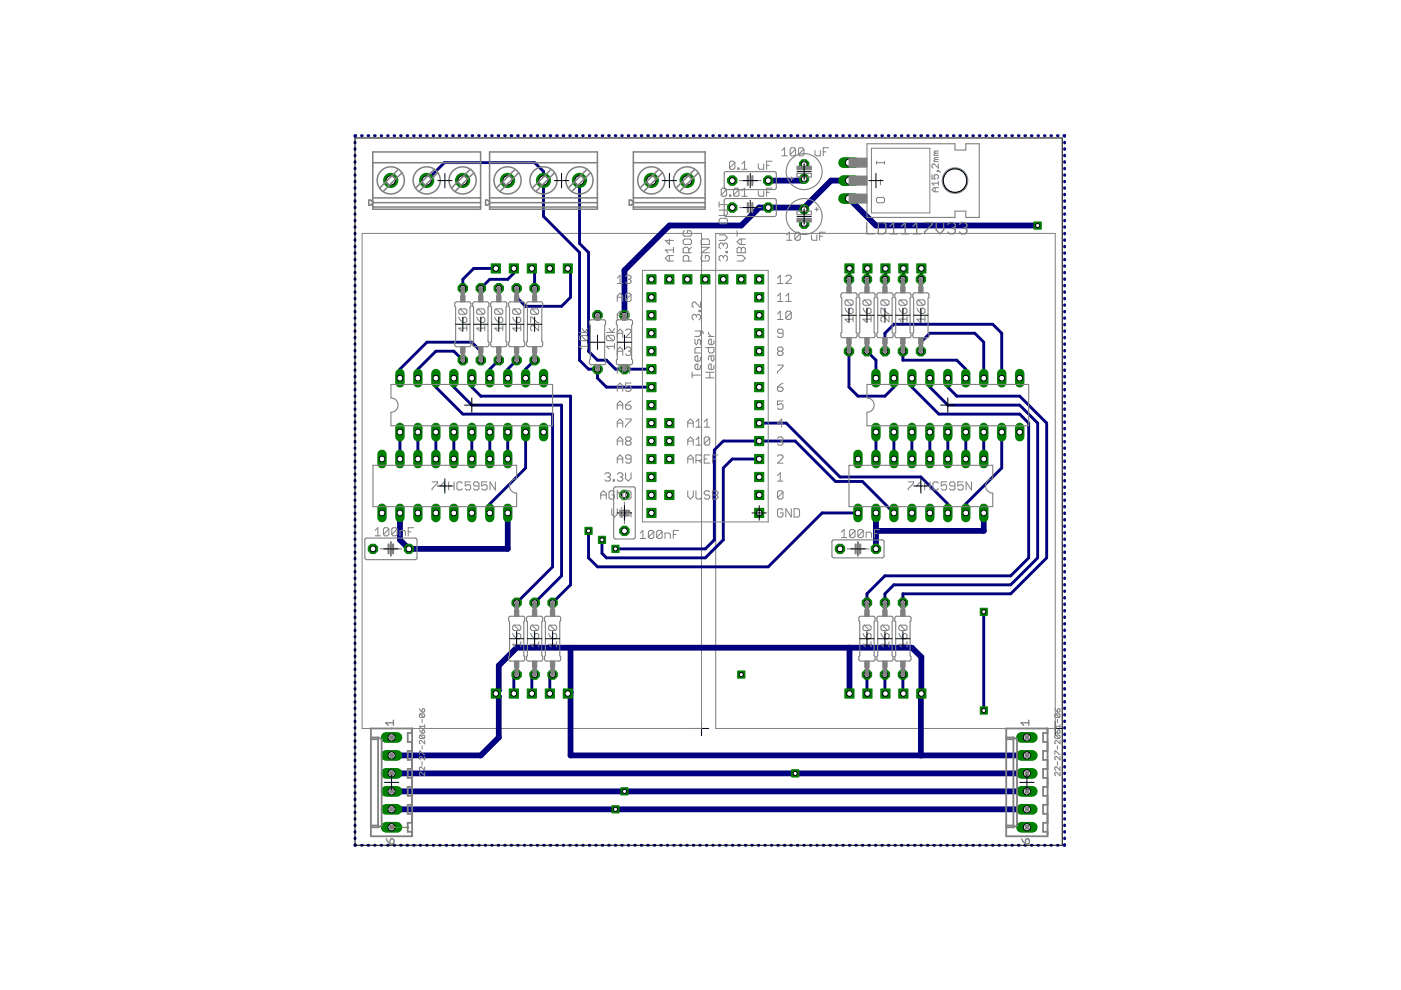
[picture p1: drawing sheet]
<svg xmlns="http://www.w3.org/2000/svg" width="297mm" height="210mm" viewBox="0 0 297 210" stroke-linecap="round" stroke-linejoin="round" font-family="sans-serif">
<path d="M147.2 154.5h3.1M148.7 152.9v3.1M222.2 154.5h3M223.7 152.9v3.1" fill="none" stroke="#000" stroke-width=".21"/>
<path d="M76.8 49.5h71.9v105h-71.9zM151.7 49.5h72v105h-72z" fill="none" stroke="#808080" stroke-width=".21"/>
<g fill="none" stroke="#000080" stroke-width=".61">
<path d="M75.3 30.1v.2M75.3 31.5v.2M75.3 32.9v.2M75.3 34.3v.1M75.3 35.7v.1M75.3 37v.2M75.3 38.4v.2M75.3 39.8v.2M75.4 28.8h-.1v.1M76.6 28.8h.2M78 28.8h.2M79.4 28.8h.2"/>
<path d="M80.8 28.8h.1M82.2 28.8h.1M83.5 28.8h.2M84.9 28.8h.2M86.3 28.8h.2M87.7 28.8h.1M89 28.8h.2M90.4 28.8h.2M90.5 38.2l3.7-3.7h19.1l1.9 1.8v9.6l7.7 7.6v22.9l1.9 1.9h1.9v1.9l1.9 1.9h9.5M91.8 28.8h.2M93.2 28.8h.1M94.6 28.8h.1"/>
<path d="M95.9 28.8h.2M97.3 28.8h.2M98.7 28.8h.2M100.1 28.8h.1M101.5 28.8h.1M102.8 28.8h.2M104.2 28.8h.2M105.6 28.8h.2M107 28.8h.1M108.4 28.8h.1M109.7 28.8h.2M111.1 28.8h.2"/>
<path d="M112.5 28.8h.1M113.9 28.8h.1M115.3 28.8h.1M116.6 28.8h.2M118 28.8h.2M119.4 28.8h.1M120.8 28.8h.1M122.2 28.8h.1M122.9 38.2v.1M122.9 38.3v13.3l1.9 1.9v21l1.9 1.9h1.9l1.9 1.9h7.6M123.5 28.8h.2M124.9 28.8h.2"/>
<path d="M126.3 28.8h.1M127.7 28.8h.1M129 28.8h.2M130.4 28.8h.2M131.8 28.8h.2M133.2 28.8h.1M134.6 28.8h.1M135.9 28.8h.2M137.3 28.8h.2M138.7 28.8h.2M140.1 28.8h.1M141.5 28.8h.1"/>
<path d="M142.8 28.8h.2M144.2 28.8h.2M145.6 28.8h.2M147 28.8h.1M148.3 28.8h.2M149.7 28.8h.2M151.1 28.8h.2M152.5 28.8h.1M153.9 28.8h.1M155.2 28.8h.2M156.6 28.8h.2M158 28.8h.2"/>
<path d="M159.4 28.8h.1M160.8 28.8h.1M162.1 28.8h.2M163.5 28.8h.2M164.9 28.8h.2M166.3 28.8h.1M167.6 28.8h.2M169 28.8h.2M170.4 28.8h.2M171.8 28.8h.1M173.2 28.8h.1M174.5 28.8h.2"/>
<path d="M175.9 28.8h.2M177.3 28.8h.2M178.7 28.8h.1M180.1 28.8h.1M181.4 28.8h.2M182.8 28.8h.2M184.2 28.8h.2M185.6 28.8h.1M186.9 28.8h.2M188.3 28.8h.2M189.7 28.8h.2M191.1 28.8h.1"/>
<path d="M192.5 28.8h.1M193.8 28.8h.2M195.2 28.8h.2M196.6 28.8h.2M198 28.8h.1M199.4 28.8h.1M200.7 28.8h.2M202.1 28.8h.2M203.5 28.8h.1M204.9 28.8h.1M206.2 28.8h.2M207.6 28.8h.2"/>
<path d="M209 28.8h.2M210.4 28.8h.1M211.8 28.8h.1M213.1 28.8h.2M214.5 28.8h.2M215.9 28.8h.2M217.3 28.8h.1M218.7 28.8h.1M220 28.8h.2M221.4 28.8h.2M222.8 28.8h.1M224.2 28.8h.1"/>
<path d="M225.6 28.8h.1v.1M225.7 30.1v.2M225.7 31.5v.2M225.7 32.9v.2M225.7 34.3v.1M225.7 35.7v.1M225.7 37v.2M225.7 38.4v.2M225.7 39.8v.2M75.3 41.2v.1M75.3 42.5v.2M75.3 43.9v.2"/>
<path d="M75.3 45.3v.2M75.3 46.7v.1M75.3 48.1v.1M75.3 49.4v.2M75.3 50.8v.2M75.3 52.2v.2M75.3 53.6v.1M75.3 55v.1M75.3 56.3v.2M75.3 57.7v.2M75.3 59.1v.2M105.1 56.9h-4.7l-2.3 2.3v1.9"/>
<path d="M108.9 56.9v1l-1.2 1.3h-3.9l-1.9 1.9M112.8 56.9l.5 .6v3.6M120.4 56.9l.6 .6v5.5l-1.9 1.9h-7.7l-1.9-1.9v-1.9M180.1 56.9l-.1 2.3M183.9 56.9l-.1 2.3M187.7 56.9l-.1 2.3M191.5 56.9l-.1 2.3M195.3 56.9l-.1 2.3M225.7 41.2v.1M225.7 42.5v.2M225.7 43.9v.2M225.7 45.3v.2"/>
<path d="M225.7 46.7v.1M225.7 48.1v.1M225.7 49.4v.2M225.7 50.8v.2M225.7 52.2v.2M225.7 53.6v.1M225.7 55v.1M225.7 56.3v.2M225.7 57.7v.2M225.7 59.1v.2M75.3 60.5v.1M75.3 61.8v.2"/>
<path d="M75.3 63.2v.2M75.3 64.6v.2M75.3 66v.1M75.3 67.4v.1M75.3 68.7v.2M75.3 70.1v.2M75.3 71.5v.2M75.3 72.9v.1M75.3 74.3v.1M75.3 75.6v.2M75.3 77v.2M75.3 78.4v.2"/>
<path d="M75.3 79.8v.1M98.1 76.4l-1.9-1.9h-3.8l-3.8 3.8v1.9M101.9 76.4v-1.9l-1.9-1.9h-9.5l-5.7 5.7v1.9M105.7 76.4l-1.9 1.9v1.9M109.5 76.4l-1.8 1.9v1.9M113.3 76.4l-1.9 1.9v1.9M180 74.5v7.6l1.9 1.9h5.7l1.9-1.9v-1.9M183.8 74.5l1.9 1.9v3.8M187.6 74.5v-3.8l1.9-2h21l1.9 2v9.5M191.4 74.5v1.9h11.5l1.9 1.9v1.9M195.2 74.5v-1.9l1.9-1.9h9.6l1.9 1.9v7.6M225.7 60.5v.1"/>
<path d="M225.7 61.8v.2M225.7 63.2v.2M225.7 64.6v.2M225.7 66v.1M225.7 67.4v.1M225.7 68.7v.2M225.7 70.1v.2M225.7 71.5v.2M225.7 72.9v.1M225.7 74.3v.1M225.7 75.6v.2M225.7 77v.2"/>
<path d="M225.7 78.4v.2M225.7 79.8v.1M75.3 81.2v.1M75.3 82.5v.2M75.3 83.9v.2M75.3 85.3v.1M75.3 86.7v.1M75.3 88.1v.1M75.3 89.4v.2M75.3 90.8v.2M75.3 92.2v.2M75.3 93.6v.1"/>
<path d="M75.3 95v.1M75.3 96.3v.2M75.3 97.7v.2M75.3 99.1v.2M84.8 91.6v5.7M88.6 91.6v5.7M92.4 80.2v1.9l5.7 5.7h19.1v32.4l-7.7 7.6M92.4 91.6v5.7M96.2 80.2v1.9l3.8 3.8h19.1v36.2l-5.8 5.7M96.2 91.6v5.7M100 80.2v1.9l1.9 1.9h19.1v40l-3.8 3.8M100 91.6v5.7"/>
<path d="M103.8 91.6v5.7M107.7 91.6v5.7M111.4 91.6v7.6l-7.6 7.6v2M161 89.7h5.7l11.4 11.4h17.1l5.8 5.7v2M161 97.3h-5.7l-1.9 1.9v15.3l-3.9 3.8h-20.9l-1-1v-2.8M185.7 91.6v5.7M189.5 91.6v5.7M193.3 80.2v1.9l5.8 5.7h17.1l1.9 1.9v28.6l-3.8 3.8h-26.7l-3.8 3.8v1.9M193.3 91.6v5.7M197.1 80.2v1.9l3.9 3.8h15.2l3.8 3.8v28.6l-5.7 5.7h-24.8l-1.9 1.9v1.9M197.1 91.6v5.7M201 80.2v1.9l1.9 1.9h13.3l5.7 5.7v28.6l-7.6 7.6h-22.9v1.9"/>
<path d="M201 91.6v5.7M204.8 91.6v5.7M208.6 91.6v5.7M212.4 91.6v7.6l-7.6 7.6v2M225.7 81.2v.1M225.7 82.5v.2M225.7 83.9v.2M225.7 85.3v.1M225.7 86.7v.1M225.7 88.1v.1M225.7 89.4v.2M225.7 90.8v.2"/>
<path d="M225.7 92.2v.2M225.7 93.6v.1M225.7 95v.1M225.7 96.3v.2M225.7 97.7v.2M225.7 99.1v.2M75.3 100.5v.1M75.3 101.8v.2M75.3 103.2v.2M75.3 104.6v.2M75.3 106v.1M75.3 107.4v.1"/>
<path d="M75.3 108.7v.2M75.3 110.1v.2M75.3 111.5v.2M75.3 112.9v.1M75.3 114.3v.1M75.3 115.6v.2M75.3 117v.2M75.3 118.4v.2M75.3 119.8v.1M181.9 108.8h-7.6l-11.4 11.4h-36.2l-1.9-1.9v-5.7M189.5 108.8l-6.6-6.7h-5.8l-8.5-8.6h-15.2l-2 1.9v19.1l-1.9 1.9h-19M225.7 100.5v.1"/>
<path d="M225.7 101.8v.2M225.7 103.2v.2M225.7 104.6v.2M225.7 106v.1M225.7 107.4v.1M225.7 108.7v.2M225.7 110.1v.2M225.7 111.5v.2M225.7 112.9v.1M225.7 114.3v.1M225.7 115.6v.2M225.7 117v.2"/>
<path d="M225.7 118.4v.2M225.7 119.8v.1M75.3 121.1v.2M75.3 122.5v.2M75.3 123.9v.2M75.3 125.3v.1M75.3 126.7v.1M75.3 128v.2M75.3 129.4v.2M75.3 130.8v.2M75.3 132.2v.1M75.3 133.6v.1"/>
<path d="M75.3 134.9v.2M75.3 136.3v.2M75.3 137.7v.2M75.3 139.1v.1M208.6 129.7v20.9M225.7 121.1v.2M225.7 122.5v.2M225.7 123.9v.2M225.7 125.3v.1M225.7 126.7v.1M225.7 128v.2M225.7 129.4v.2"/>
<path d="M225.7 130.8v.2M225.7 132.2v.1M225.7 133.6v.1M225.7 134.9v.2M225.7 136.3v.2M225.7 137.7v.2M225.7 139.1v.1M75.3 140.4v.2M75.3 141.8v.2M75.3 143.2v.2M75.3 144.6v.1M75.3 146v.1"/>
<path d="M75.3 147.3v.2M75.3 148.7v.2M75.3 150.1v.2M75.3 151.5v.1M75.3 152.9v.1M75.3 154.2v.2M75.3 155.6v.2M75.3 157v.2M75.3 158.4v.1M75.3 159.7v.2M109.5 143l-.6 .6v3.4M113.3 143l-.5 .6v3.4"/>
<path d="M117.2 143l-.6 .6v3.4M183.8 143l.1 4M187.6 143l.1 4M191.4 143l.1 4M225.7 140.4v.2M225.7 141.8v.2M225.7 143.2v.2M225.7 144.6v.1M225.7 146v.1M225.7 147.3v.2M225.7 148.7v.2M225.7 150.1v.2"/>
<path d="M225.7 151.5v.1M225.7 152.9v.1M225.7 154.2v.2M225.7 155.6v.2M225.7 157v.2M225.7 158.4v.1M225.7 159.7v.2M75.3 179v.2h.1M75.3 161.1v.2M75.3 162.5v.2M75.3 163.9v.1M75.3 165.3v.1"/>
<path d="M75.3 166.6v.2M75.3 168v.2M75.3 169.4v.2M75.3 170.8v.1M75.3 172.2v.1M75.3 173.5v.2M75.3 174.9v.2M75.3 176.3v.2M75.3 177.7v.1M76.6 179.2h.2M78 179.2h.2M79.4 179.2h.2"/>
<path d="M80.8 179.2h.1M82.2 179.2h.1M83.5 179.2h.2M84.9 179.2h.2M86.3 179.2h.2M87.7 179.2h.1M89 179.2h.2M90.4 179.2h.2M91.8 179.2h.2M93.2 179.2h.1M94.6 179.2h.1M95.9 179.2h.2"/>
<path d="M97.3 179.2h.2M98.7 179.2h.2M100.1 179.2h.1M101.5 179.2h.1M102.8 179.2h.2M104.2 179.2h.2M105.6 179.2h.2M107 179.2h.1M108.4 179.2h.1M109.7 179.2h.2M111.1 179.2h.2M112.5 179.2h.1"/>
<path d="M113.9 179.2h.1M115.3 179.2h.1M116.6 179.2h.2M118 179.2h.2M119.4 179.2h.1M120.8 179.2h.1M122.2 179.2h.1M123.5 179.2h.2M124.9 179.2h.2M126.3 179.2h.1M127.7 179.2h.1M129 179.2h.2"/>
<path d="M130.4 179.2h.2M131.8 179.2h.2M133.2 179.2h.1M134.6 179.2h.1M135.9 179.2h.2M137.3 179.2h.2M138.7 179.2h.2M140.1 179.2h.1M141.5 179.2h.1M142.8 179.2h.2M144.2 179.2h.2M145.6 179.2h.2"/>
<path d="M147 179.2h.1M148.3 179.2h.2M149.7 179.2h.2M151.1 179.2h.2M152.5 179.2h.1M153.9 179.2h.1M155.2 179.2h.2M156.6 179.2h.2M158 179.2h.2M159.4 179.2h.1M160.8 179.2h.1M162.1 179.2h.2"/>
<path d="M163.5 179.2h.2M164.9 179.2h.2M166.3 179.2h.1M167.6 179.2h.2M169 179.2h.2M170.4 179.2h.2M171.8 179.2h.1M173.2 179.2h.1M174.5 179.2h.2M175.9 179.2h.2M177.3 179.2h.2M178.7 179.2h.1"/>
<path d="M180.1 179.2h.1M181.4 179.2h.2M182.8 179.2h.2M184.2 179.2h.2M185.6 179.2h.1M186.9 179.2h.2M188.3 179.2h.2M189.7 179.2h.2M191.1 179.2h.1M192.5 179.2h.1M193.8 179.2h.2M195.2 179.2h.2"/>
<path d="M196.6 179.2h.2M198 179.2h.1M199.4 179.2h.1M200.7 179.2h.2M202.1 179.2h.2M203.5 179.2h.1M204.9 179.2h.1M206.2 179.2h.2M207.6 179.2h.2M209 179.2h.2M210.4 179.2h.1M211.8 179.2h.1"/>
<path d="M213.1 179.2h.2M214.5 179.2h.2M215.9 179.2h.2M217.3 179.2h.1M218.7 179.2h.1M220 179.2h.2M221.4 179.2h.2M222.8 179.2h.1M224.2 179.2h.1M225.7 161.1v.2M225.7 162.5v.2M225.7 163.9v.1"/>
<path d="M225.7 165.3v.1M225.7 166.6v.2M225.7 168v.2M225.7 169.4v.2M225.7 170.8v.1M225.7 172.2v.1M225.7 173.5v.2M225.7 174.9v.2M225.7 176.3v.2M225.7 177.7v.1M225.7 179v.2h-.1"/>
</g>
<g fill="none" stroke="#000080" stroke-width="1.2">
<path d="M170.5 37.9l-.4 .4h-7.2M180 38.3h-3.8l-5.7 5.7v.4M170.5 44.4l-.4-.4h-9.1l-3.8 3.8h-15.3l-9.5 9.5v9.5M170.9 44l-.4 .4M180 42.1l5.7 5.7h34.3M84.8 108.8v5.7l1.9 1.9h21v-7.6M185.7 108.8v7.6M208.6 108.8v3.8h-22.9M121 137.3v22.9h96.7M180 137.3l.1 9.7M121 146.8l-.2 .2h-.4M195.2 146.8v13.4"/>
<path d="M195.3 147v-7.7l-2-2h-83.8l-3.8 3.8v5.3l-.6 .6 .6 .6v8.8l-3.8 3.8h-19M82.9 164h134.8M83 171.6h134.7M83 167.8h134.7"/>
</g>
<path d="M194.4 55.9h1.9v2h-1.9z" fill="#008000" stroke="#008000" stroke-width=".21"/>
<circle cx="195.3" cy="56.9" r=".59" fill="#fff" stroke="#000" stroke-width=".21"/>
<path d="M190.6 55.9h1.9v2h-1.9z" fill="#008000" stroke="#008000" stroke-width=".21"/>
<circle cx="191.5" cy="56.9" r=".59" fill="#fff" stroke="#000" stroke-width=".21"/>
<path d="M186.8 55.9h1.9v2h-1.9z" fill="#008000" stroke="#008000" stroke-width=".21"/>
<circle cx="187.7" cy="56.9" r=".59" fill="#fff" stroke="#000" stroke-width=".21"/>
<path d="M182.9 55.9h2v2h-2z" fill="#008000" stroke="#008000" stroke-width=".21"/>
<circle cx="183.9" cy="56.9" r=".59" fill="#fff" stroke="#000" stroke-width=".21"/>
<path d="M179.1 55.9h2v2h-2z" fill="#008000" stroke="#008000" stroke-width=".21"/>
<circle cx="180.1" cy="56.9" r=".59" fill="#fff" stroke="#000" stroke-width=".21"/>
<path d="M194.4 146.1h1.9v1.9h-1.9z" fill="#008000" stroke="#008000" stroke-width=".21"/>
<circle cx="195.3" cy="147" r=".59" fill="#fff" stroke="#000" stroke-width=".21"/>
<path d="M190.6 146.1h1.9v1.9h-1.9z" fill="#008000" stroke="#008000" stroke-width=".21"/>
<circle cx="191.5" cy="147" r=".59" fill="#fff" stroke="#000" stroke-width=".21"/>
<path d="M186.8 146.1h1.9v1.9h-1.9z" fill="#008000" stroke="#008000" stroke-width=".21"/>
<circle cx="187.7" cy="147" r=".59" fill="#fff" stroke="#000" stroke-width=".21"/>
<path d="M182.9 146.1h2v1.9h-2z" fill="#008000" stroke="#008000" stroke-width=".21"/>
<circle cx="183.9" cy="147" r=".59" fill="#fff" stroke="#000" stroke-width=".21"/>
<path d="M179.1 146.1h2v1.9h-2z" fill="#008000" stroke="#008000" stroke-width=".21"/>
<circle cx="180.1" cy="147" r=".59" fill="#fff" stroke="#000" stroke-width=".21"/>
<path d="M119.4 55.9h1.9v2h-1.9z" fill="#008000" stroke="#008000" stroke-width=".21"/>
<circle cx="120.4" cy="56.9" r=".59" fill="#fff" stroke="#000" stroke-width=".21"/>
<path d="M115.6 55.9h1.9v2h-1.9z" fill="#008000" stroke="#008000" stroke-width=".21"/>
<circle cx="116.6" cy="56.9" r=".59" fill="#fff" stroke="#000" stroke-width=".21"/>
<path d="M111.8 55.9h1.9v2h-1.9z" fill="#008000" stroke="#008000" stroke-width=".21"/>
<circle cx="112.8" cy="56.9" r=".59" fill="#fff" stroke="#000" stroke-width=".21"/>
<path d="M108 55.9h1.9v2h-1.9z" fill="#008000" stroke="#008000" stroke-width=".21"/>
<circle cx="108.9" cy="56.9" r=".59" fill="#fff" stroke="#000" stroke-width=".21"/>
<path d="M104.2 55.9h1.9v2h-1.9z" fill="#008000" stroke="#008000" stroke-width=".21"/>
<circle cx="105.1" cy="56.9" r=".59" fill="#fff" stroke="#000" stroke-width=".21"/>
<path d="M119.4 146.1h1.9v1.9h-1.9z" fill="#008000" stroke="#008000" stroke-width=".21"/>
<circle cx="120.4" cy="147" r=".59" fill="#fff" stroke="#000" stroke-width=".21"/>
<path d="M115.6 146.1h1.9v1.9h-1.9z" fill="#008000" stroke="#008000" stroke-width=".21"/>
<circle cx="116.6" cy="147" r=".59" fill="#fff" stroke="#000" stroke-width=".21"/>
<path d="M111.8 146.1h1.9v1.9h-1.9z" fill="#008000" stroke="#008000" stroke-width=".21"/>
<circle cx="112.8" cy="147" r=".59" fill="#fff" stroke="#000" stroke-width=".21"/>
<path d="M108 146.1h1.9v1.9h-1.9z" fill="#008000" stroke="#008000" stroke-width=".21"/>
<circle cx="108.9" cy="147" r=".59" fill="#fff" stroke="#000" stroke-width=".21"/>
<path d="M104.2 146.1h1.9v1.9h-1.9z" fill="#008000" stroke="#008000" stroke-width=".21"/>
<circle cx="105.1" cy="147" r=".59" fill="#fff" stroke="#000" stroke-width=".21"/>
<circle cx="183.8" cy="74.5" r="1.07" fill="#008000" stroke="#008000" stroke-width=".21"/>
<circle cx="183.8" cy="74.5" r=".61" fill="#fff" stroke="#000" stroke-width=".21"/>
<circle cx="183.8" cy="59.2" r="1.07" fill="#008000" stroke="#008000" stroke-width=".21"/>
<circle cx="183.8" cy="59.2" r=".61" fill="#fff" stroke="#000" stroke-width=".21"/>
<circle cx="180" cy="74.5" r="1.07" fill="#008000" stroke="#008000" stroke-width=".21"/>
<circle cx="180" cy="74.5" r=".61" fill="#fff" stroke="#000" stroke-width=".21"/>
<circle cx="180" cy="59.2" r="1.07" fill="#008000" stroke="#008000" stroke-width=".21"/>
<circle cx="180" cy="59.2" r=".61" fill="#fff" stroke="#000" stroke-width=".21"/>
<circle cx="183.8" cy="127.8" r="1.07" fill="#008000" stroke="#008000" stroke-width=".21"/>
<circle cx="183.8" cy="127.8" r=".61" fill="#fff" stroke="#000" stroke-width=".21"/>
<circle cx="183.8" cy="143" r="1.07" fill="#008000" stroke="#008000" stroke-width=".21"/>
<circle cx="183.8" cy="143" r=".61" fill="#fff" stroke="#000" stroke-width=".21"/>
<circle cx="187.6" cy="127.8" r="1.07" fill="#008000" stroke="#008000" stroke-width=".21"/>
<circle cx="187.6" cy="127.8" r=".61" fill="#fff" stroke="#000" stroke-width=".21"/>
<circle cx="187.6" cy="143" r="1.07" fill="#008000" stroke="#008000" stroke-width=".21"/>
<circle cx="187.6" cy="143" r=".61" fill="#fff" stroke="#000" stroke-width=".21"/>
<circle cx="191.4" cy="127.8" r="1.07" fill="#008000" stroke="#008000" stroke-width=".21"/>
<circle cx="191.4" cy="127.8" r=".61" fill="#fff" stroke="#000" stroke-width=".21"/>
<circle cx="191.4" cy="143" r="1.07" fill="#008000" stroke="#008000" stroke-width=".21"/>
<circle cx="191.4" cy="143" r=".61" fill="#fff" stroke="#000" stroke-width=".21"/>
<circle cx="191.4" cy="74.5" r="1.07" fill="#008000" stroke="#008000" stroke-width=".21"/>
<circle cx="191.4" cy="74.5" r=".61" fill="#fff" stroke="#000" stroke-width=".21"/>
<circle cx="191.4" cy="59.2" r="1.07" fill="#008000" stroke="#008000" stroke-width=".21"/>
<circle cx="191.4" cy="59.2" r=".61" fill="#fff" stroke="#000" stroke-width=".21"/>
<circle cx="195.2" cy="74.5" r="1.07" fill="#008000" stroke="#008000" stroke-width=".21"/>
<circle cx="195.2" cy="74.5" r=".61" fill="#fff" stroke="#000" stroke-width=".21"/>
<circle cx="195.2" cy="59.2" r="1.07" fill="#008000" stroke="#008000" stroke-width=".21"/>
<circle cx="195.2" cy="59.2" r=".61" fill="#fff" stroke="#000" stroke-width=".21"/>
<circle cx="187.6" cy="74.5" r="1.07" fill="#008000" stroke="#008000" stroke-width=".21"/>
<circle cx="187.6" cy="74.5" r=".61" fill="#fff" stroke="#000" stroke-width=".21"/>
<circle cx="187.6" cy="59.2" r="1.07" fill="#008000" stroke="#008000" stroke-width=".21"/>
<circle cx="187.6" cy="59.2" r=".61" fill="#fff" stroke="#000" stroke-width=".21"/>
<circle cx="101.9" cy="76.4" r="1.07" fill="#008000" stroke="#008000" stroke-width=".21"/>
<circle cx="101.9" cy="76.4" r=".61" fill="#fff" stroke="#000" stroke-width=".21"/>
<circle cx="101.9" cy="61.1" r="1.07" fill="#008000" stroke="#008000" stroke-width=".21"/>
<circle cx="101.9" cy="61.1" r=".61" fill="#fff" stroke="#000" stroke-width=".21"/>
<circle cx="98.1" cy="76.4" r="1.07" fill="#008000" stroke="#008000" stroke-width=".21"/>
<circle cx="98.1" cy="76.4" r=".61" fill="#fff" stroke="#000" stroke-width=".21"/>
<circle cx="98.1" cy="61.1" r="1.07" fill="#008000" stroke="#008000" stroke-width=".21"/>
<circle cx="98.1" cy="61.1" r=".61" fill="#fff" stroke="#000" stroke-width=".21"/>
<circle cx="109.5" cy="127.8" r="1.07" fill="#008000" stroke="#008000" stroke-width=".21"/>
<circle cx="109.5" cy="127.8" r=".61" fill="#fff" stroke="#000" stroke-width=".21"/>
<circle cx="109.5" cy="143" r="1.07" fill="#008000" stroke="#008000" stroke-width=".21"/>
<circle cx="109.5" cy="143" r=".61" fill="#fff" stroke="#000" stroke-width=".21"/>
<circle cx="113.3" cy="127.8" r="1.07" fill="#008000" stroke="#008000" stroke-width=".21"/>
<circle cx="113.3" cy="127.8" r=".61" fill="#fff" stroke="#000" stroke-width=".21"/>
<circle cx="113.3" cy="143" r="1.07" fill="#008000" stroke="#008000" stroke-width=".21"/>
<circle cx="113.3" cy="143" r=".61" fill="#fff" stroke="#000" stroke-width=".21"/>
<circle cx="117.2" cy="127.8" r="1.07" fill="#008000" stroke="#008000" stroke-width=".21"/>
<circle cx="117.2" cy="127.8" r=".61" fill="#fff" stroke="#000" stroke-width=".21"/>
<circle cx="117.2" cy="143" r="1.07" fill="#008000" stroke="#008000" stroke-width=".21"/>
<circle cx="117.2" cy="143" r=".61" fill="#fff" stroke="#000" stroke-width=".21"/>
<circle cx="105.7" cy="76.4" r="1.07" fill="#008000" stroke="#008000" stroke-width=".21"/>
<circle cx="105.7" cy="76.4" r=".61" fill="#fff" stroke="#000" stroke-width=".21"/>
<circle cx="105.7" cy="61.1" r="1.07" fill="#008000" stroke="#008000" stroke-width=".21"/>
<circle cx="105.7" cy="61.1" r=".61" fill="#fff" stroke="#000" stroke-width=".21"/>
<circle cx="109.5" cy="76.4" r="1.07" fill="#008000" stroke="#008000" stroke-width=".21"/>
<circle cx="109.5" cy="76.4" r=".61" fill="#fff" stroke="#000" stroke-width=".21"/>
<circle cx="109.5" cy="61.1" r="1.07" fill="#008000" stroke="#008000" stroke-width=".21"/>
<circle cx="109.5" cy="61.1" r=".61" fill="#fff" stroke="#000" stroke-width=".21"/>
<circle cx="113.3" cy="76.4" r="1.07" fill="#008000" stroke="#008000" stroke-width=".21"/>
<circle cx="113.3" cy="76.4" r=".61" fill="#fff" stroke="#000" stroke-width=".21"/>
<circle cx="113.3" cy="61.1" r="1.07" fill="#008000" stroke="#008000" stroke-width=".21"/>
<circle cx="113.3" cy="61.1" r=".61" fill="#fff" stroke="#000" stroke-width=".21"/>
<path d="M208.6 96.3v2" fill="none" stroke="#008000" stroke-width="2"/>
<circle cx="208.6" cy="97.3" r=".61" fill="#fff" stroke="#000" stroke-width=".21"/>
<path d="M204.8 96.3v2" fill="none" stroke="#008000" stroke-width="2"/>
<circle cx="204.8" cy="97.3" r=".61" fill="#fff" stroke="#000" stroke-width=".21"/>
<path d="M185.7 96.3v2" fill="none" stroke="#008000" stroke-width="2"/>
<circle cx="185.7" cy="97.3" r=".61" fill="#fff" stroke="#000" stroke-width=".21"/>
<path d="M181.9 96.3v2" fill="none" stroke="#008000" stroke-width="2"/>
<circle cx="181.9" cy="97.3" r=".61" fill="#fff" stroke="#000" stroke-width=".21"/>
<path d="M201 96.3v2" fill="none" stroke="#008000" stroke-width="2"/>
<circle cx="201" cy="97.3" r=".61" fill="#fff" stroke="#000" stroke-width=".21"/>
<path d="M197.1 96.3v2" fill="none" stroke="#008000" stroke-width="2"/>
<circle cx="197.1" cy="97.3" r=".61" fill="#fff" stroke="#000" stroke-width=".21"/>
<path d="M189.5 96.3v2" fill="none" stroke="#008000" stroke-width="2"/>
<circle cx="189.5" cy="97.3" r=".61" fill="#fff" stroke="#000" stroke-width=".21"/>
<path d="M193.3 96.3v2" fill="none" stroke="#008000" stroke-width="2"/>
<circle cx="193.3" cy="97.3" r=".61" fill="#fff" stroke="#000" stroke-width=".21"/>
<path d="M181.9 107.8v1.9" fill="none" stroke="#008000" stroke-width="2"/>
<circle cx="181.9" cy="108.8" r=".61" fill="#fff" stroke="#000" stroke-width=".21"/>
<path d="M185.7 107.8v1.9" fill="none" stroke="#008000" stroke-width="2"/>
<circle cx="185.7" cy="108.8" r=".61" fill="#fff" stroke="#000" stroke-width=".21"/>
<path d="M189.5 107.8v1.9" fill="none" stroke="#008000" stroke-width="2"/>
<circle cx="189.5" cy="108.8" r=".61" fill="#fff" stroke="#000" stroke-width=".21"/>
<path d="M193.3 107.8v1.9" fill="none" stroke="#008000" stroke-width="2"/>
<circle cx="193.3" cy="108.8" r=".61" fill="#fff" stroke="#000" stroke-width=".21"/>
<path d="M197.1 107.8v1.9" fill="none" stroke="#008000" stroke-width="2"/>
<circle cx="197.1" cy="108.8" r=".61" fill="#fff" stroke="#000" stroke-width=".21"/>
<path d="M201 107.8v1.9" fill="none" stroke="#008000" stroke-width="2"/>
<circle cx="201" cy="108.8" r=".61" fill="#fff" stroke="#000" stroke-width=".21"/>
<path d="M204.8 107.8v1.9" fill="none" stroke="#008000" stroke-width="2"/>
<circle cx="204.8" cy="108.8" r=".61" fill="#fff" stroke="#000" stroke-width=".21"/>
<path d="M208.6 107.8v1.9" fill="none" stroke="#008000" stroke-width="2"/>
<circle cx="208.6" cy="108.8" r=".61" fill="#fff" stroke="#000" stroke-width=".21"/>
<path d="M185.7 90.6v2" fill="none" stroke="#008000" stroke-width="2"/>
<circle cx="185.7" cy="91.6" r=".61" fill="#fff" stroke="#000" stroke-width=".21"/>
<path d="M189.5 90.6v2" fill="none" stroke="#008000" stroke-width="2"/>
<circle cx="189.5" cy="91.6" r=".61" fill="#fff" stroke="#000" stroke-width=".21"/>
<path d="M208.6 90.6v2" fill="none" stroke="#008000" stroke-width="2"/>
<circle cx="208.6" cy="91.6" r=".61" fill="#fff" stroke="#000" stroke-width=".21"/>
<path d="M212.4 90.6v2" fill="none" stroke="#008000" stroke-width="2"/>
<circle cx="212.4" cy="91.6" r=".61" fill="#fff" stroke="#000" stroke-width=".21"/>
<path d="M193.3 90.6v2" fill="none" stroke="#008000" stroke-width="2"/>
<circle cx="193.3" cy="91.6" r=".61" fill="#fff" stroke="#000" stroke-width=".21"/>
<path d="M197.1 90.6v2" fill="none" stroke="#008000" stroke-width="2"/>
<circle cx="197.1" cy="91.6" r=".61" fill="#fff" stroke="#000" stroke-width=".21"/>
<path d="M204.8 90.6v2" fill="none" stroke="#008000" stroke-width="2"/>
<circle cx="204.8" cy="91.6" r=".61" fill="#fff" stroke="#000" stroke-width=".21"/>
<path d="M201 90.6v2" fill="none" stroke="#008000" stroke-width="2"/>
<circle cx="201" cy="91.6" r=".61" fill="#fff" stroke="#000" stroke-width=".21"/>
<path d="M216.2 90.6v2" fill="none" stroke="#008000" stroke-width="2"/>
<circle cx="216.2" cy="91.6" r=".61" fill="#fff" stroke="#000" stroke-width=".21"/>
<path d="M216.2 79.2v2" fill="none" stroke="#008000" stroke-width="2"/>
<circle cx="216.2" cy="80.2" r=".61" fill="#fff" stroke="#000" stroke-width=".21"/>
<path d="M212.4 79.2v2" fill="none" stroke="#008000" stroke-width="2"/>
<circle cx="212.4" cy="80.2" r=".61" fill="#fff" stroke="#000" stroke-width=".21"/>
<path d="M208.6 79.2v2" fill="none" stroke="#008000" stroke-width="2"/>
<circle cx="208.6" cy="80.2" r=".61" fill="#fff" stroke="#000" stroke-width=".21"/>
<path d="M204.8 79.2v2" fill="none" stroke="#008000" stroke-width="2"/>
<circle cx="204.8" cy="80.2" r=".61" fill="#fff" stroke="#000" stroke-width=".21"/>
<path d="M201 79.2v2" fill="none" stroke="#008000" stroke-width="2"/>
<circle cx="201" cy="80.2" r=".61" fill="#fff" stroke="#000" stroke-width=".21"/>
<path d="M197.1 79.2v2" fill="none" stroke="#008000" stroke-width="2"/>
<circle cx="197.1" cy="80.2" r=".61" fill="#fff" stroke="#000" stroke-width=".21"/>
<path d="M193.3 79.2v2" fill="none" stroke="#008000" stroke-width="2"/>
<circle cx="193.3" cy="80.2" r=".61" fill="#fff" stroke="#000" stroke-width=".21"/>
<path d="M189.5 79.2v2" fill="none" stroke="#008000" stroke-width="2"/>
<circle cx="189.5" cy="80.2" r=".61" fill="#fff" stroke="#000" stroke-width=".21"/>
<path d="M185.7 79.2v2" fill="none" stroke="#008000" stroke-width="2"/>
<circle cx="185.7" cy="80.2" r=".61" fill="#fff" stroke="#000" stroke-width=".21"/>
<circle cx="86.7" cy="116.4" r="1.07" fill="#008000" stroke="#008000" stroke-width=".21"/>
<circle cx="86.7" cy="116.4" r=".61" fill="#fff" stroke="#000" stroke-width=".21"/>
<circle cx="79.1" cy="116.4" r="1.07" fill="#008000" stroke="#008000" stroke-width=".21"/>
<circle cx="79.1" cy="116.4" r=".61" fill="#fff" stroke="#000" stroke-width=".21"/>
<path d="M107.7 96.3v2" fill="none" stroke="#008000" stroke-width="2"/>
<circle cx="107.7" cy="97.3" r=".61" fill="#fff" stroke="#000" stroke-width=".21"/>
<path d="M103.8 96.3v2" fill="none" stroke="#008000" stroke-width="2"/>
<circle cx="103.8" cy="97.3" r=".61" fill="#fff" stroke="#000" stroke-width=".21"/>
<path d="M84.8 96.3v2" fill="none" stroke="#008000" stroke-width="2"/>
<circle cx="84.8" cy="97.3" r=".61" fill="#fff" stroke="#000" stroke-width=".21"/>
<path d="M81 96.3v2" fill="none" stroke="#008000" stroke-width="2"/>
<circle cx="81" cy="97.3" r=".61" fill="#fff" stroke="#000" stroke-width=".21"/>
<path d="M100 96.3v2" fill="none" stroke="#008000" stroke-width="2"/>
<circle cx="100" cy="97.3" r=".61" fill="#fff" stroke="#000" stroke-width=".21"/>
<path d="M96.2 96.3v2" fill="none" stroke="#008000" stroke-width="2"/>
<circle cx="96.2" cy="97.3" r=".61" fill="#fff" stroke="#000" stroke-width=".21"/>
<path d="M88.6 96.3v2" fill="none" stroke="#008000" stroke-width="2"/>
<circle cx="88.6" cy="97.3" r=".61" fill="#fff" stroke="#000" stroke-width=".21"/>
<path d="M92.4 96.3v2" fill="none" stroke="#008000" stroke-width="2"/>
<circle cx="92.4" cy="97.3" r=".61" fill="#fff" stroke="#000" stroke-width=".21"/>
<path d="M81 107.8v1.9" fill="none" stroke="#008000" stroke-width="2"/>
<circle cx="81" cy="108.8" r=".61" fill="#fff" stroke="#000" stroke-width=".21"/>
<path d="M84.8 107.8v1.9" fill="none" stroke="#008000" stroke-width="2"/>
<circle cx="84.8" cy="108.8" r=".61" fill="#fff" stroke="#000" stroke-width=".21"/>
<path d="M88.6 107.8v1.9" fill="none" stroke="#008000" stroke-width="2"/>
<circle cx="88.6" cy="108.8" r=".61" fill="#fff" stroke="#000" stroke-width=".21"/>
<path d="M92.4 107.8v1.9" fill="none" stroke="#008000" stroke-width="2"/>
<circle cx="92.4" cy="108.8" r=".61" fill="#fff" stroke="#000" stroke-width=".21"/>
<path d="M96.2 107.8v1.9" fill="none" stroke="#008000" stroke-width="2"/>
<circle cx="96.2" cy="108.8" r=".61" fill="#fff" stroke="#000" stroke-width=".21"/>
<path d="M100 107.8v1.9" fill="none" stroke="#008000" stroke-width="2"/>
<circle cx="100" cy="108.8" r=".61" fill="#fff" stroke="#000" stroke-width=".21"/>
<path d="M103.8 107.8v1.9" fill="none" stroke="#008000" stroke-width="2"/>
<circle cx="103.8" cy="108.8" r=".61" fill="#fff" stroke="#000" stroke-width=".21"/>
<path d="M107.7 107.8v1.9" fill="none" stroke="#008000" stroke-width="2"/>
<circle cx="107.7" cy="108.8" r=".61" fill="#fff" stroke="#000" stroke-width=".21"/>
<path d="M84.8 90.6v2" fill="none" stroke="#008000" stroke-width="2"/>
<circle cx="84.8" cy="91.6" r=".61" fill="#fff" stroke="#000" stroke-width=".21"/>
<path d="M88.6 90.6v2" fill="none" stroke="#008000" stroke-width="2"/>
<circle cx="88.6" cy="91.6" r=".61" fill="#fff" stroke="#000" stroke-width=".21"/>
<path d="M107.7 90.6v2" fill="none" stroke="#008000" stroke-width="2"/>
<circle cx="107.7" cy="91.6" r=".61" fill="#fff" stroke="#000" stroke-width=".21"/>
<path d="M111.4 90.6v2" fill="none" stroke="#008000" stroke-width="2"/>
<circle cx="111.4" cy="91.6" r=".61" fill="#fff" stroke="#000" stroke-width=".21"/>
<path d="M92.4 90.6v2" fill="none" stroke="#008000" stroke-width="2"/>
<circle cx="92.4" cy="91.6" r=".61" fill="#fff" stroke="#000" stroke-width=".21"/>
<path d="M96.2 90.6v2" fill="none" stroke="#008000" stroke-width="2"/>
<circle cx="96.2" cy="91.6" r=".61" fill="#fff" stroke="#000" stroke-width=".21"/>
<path d="M103.8 90.6v2" fill="none" stroke="#008000" stroke-width="2"/>
<circle cx="103.8" cy="91.6" r=".61" fill="#fff" stroke="#000" stroke-width=".21"/>
<path d="M100 90.6v2" fill="none" stroke="#008000" stroke-width="2"/>
<circle cx="100" cy="91.6" r=".61" fill="#fff" stroke="#000" stroke-width=".21"/>
<path d="M115.3 90.6v2" fill="none" stroke="#008000" stroke-width="2"/>
<circle cx="115.3" cy="91.6" r=".61" fill="#fff" stroke="#000" stroke-width=".21"/>
<path d="M115.3 79.2v2" fill="none" stroke="#008000" stroke-width="2"/>
<circle cx="115.3" cy="80.2" r=".61" fill="#fff" stroke="#000" stroke-width=".21"/>
<path d="M111.4 79.2v2" fill="none" stroke="#008000" stroke-width="2"/>
<circle cx="111.4" cy="80.2" r=".61" fill="#fff" stroke="#000" stroke-width=".21"/>
<path d="M107.7 79.2v2" fill="none" stroke="#008000" stroke-width="2"/>
<circle cx="107.7" cy="80.2" r=".61" fill="#fff" stroke="#000" stroke-width=".21"/>
<path d="M103.8 79.2v2" fill="none" stroke="#008000" stroke-width="2"/>
<circle cx="103.8" cy="80.2" r=".61" fill="#fff" stroke="#000" stroke-width=".21"/>
<path d="M100 79.2v2" fill="none" stroke="#008000" stroke-width="2"/>
<circle cx="100" cy="80.2" r=".61" fill="#fff" stroke="#000" stroke-width=".21"/>
<path d="M96.2 79.2v2" fill="none" stroke="#008000" stroke-width="2"/>
<circle cx="96.2" cy="80.2" r=".61" fill="#fff" stroke="#000" stroke-width=".21"/>
<path d="M92.4 79.2v2" fill="none" stroke="#008000" stroke-width="2"/>
<circle cx="92.4" cy="80.2" r=".61" fill="#fff" stroke="#000" stroke-width=".21"/>
<path d="M88.6 79.2v2" fill="none" stroke="#008000" stroke-width="2"/>
<circle cx="88.6" cy="80.2" r=".61" fill="#fff" stroke="#000" stroke-width=".21"/>
<path d="M84.8 79.2v2" fill="none" stroke="#008000" stroke-width="2"/>
<circle cx="84.8" cy="80.2" r=".61" fill="#fff" stroke="#000" stroke-width=".21"/>
<circle cx="132.4" cy="104.9" r="1.07" fill="#008000" stroke="#008000" stroke-width=".21"/>
<circle cx="132.4" cy="104.9" r=".61" fill="#fff" stroke="#000" stroke-width=".21"/>
<circle cx="132.4" cy="112.6" r="1.07" fill="#008000" stroke="#008000" stroke-width=".21"/>
<circle cx="132.4" cy="112.6" r=".61" fill="#fff" stroke="#000" stroke-width=".21"/>
<path d="M137.1 107.8h2v1.9h-2z" fill="#008000" stroke="#008000" stroke-width=".21"/>
<circle cx="138.1" cy="108.8" r=".59" fill="#fff" stroke="#000" stroke-width=".21"/>
<path d="M137.1 104h2v1.9h-2z" fill="#008000" stroke="#008000" stroke-width=".21"/>
<circle cx="138.1" cy="104.9" r=".59" fill="#fff" stroke="#000" stroke-width=".21"/>
<path d="M137.1 100.2h2v1.9h-2z" fill="#008000" stroke="#008000" stroke-width=".21"/>
<circle cx="138.1" cy="101.1" r=".59" fill="#fff" stroke="#000" stroke-width=".21"/>
<path d="M137.1 96.4h2v1.9h-2z" fill="#008000" stroke="#008000" stroke-width=".21"/>
<circle cx="138.1" cy="97.3" r=".59" fill="#fff" stroke="#000" stroke-width=".21"/>
<path d="M137.1 92.5h2v2h-2z" fill="#008000" stroke="#008000" stroke-width=".21"/>
<circle cx="138.1" cy="93.5" r=".59" fill="#fff" stroke="#000" stroke-width=".21"/>
<path d="M137.1 88.7h2v2h-2z" fill="#008000" stroke="#008000" stroke-width=".21"/>
<circle cx="138.1" cy="89.7" r=".59" fill="#fff" stroke="#000" stroke-width=".21"/>
<path d="M137.1 84.9h2v2h-2z" fill="#008000" stroke="#008000" stroke-width=".21"/>
<circle cx="138.1" cy="85.9" r=".59" fill="#fff" stroke="#000" stroke-width=".21"/>
<path d="M137.1 81.1h2v2h-2z" fill="#008000" stroke="#008000" stroke-width=".21"/>
<circle cx="138.1" cy="82.1" r=".59" fill="#fff" stroke="#000" stroke-width=".21"/>
<path d="M137.1 77.3h2v1.9h-2z" fill="#008000" stroke="#008000" stroke-width=".21"/>
<circle cx="138.1" cy="78.3" r=".59" fill="#fff" stroke="#000" stroke-width=".21"/>
<path d="M137.1 73.5h2v1.9h-2z" fill="#008000" stroke="#008000" stroke-width=".21"/>
<circle cx="138.1" cy="74.5" r=".59" fill="#fff" stroke="#000" stroke-width=".21"/>
<path d="M137.1 69.7h2v1.9h-2z" fill="#008000" stroke="#008000" stroke-width=".21"/>
<circle cx="138.1" cy="70.7" r=".59" fill="#fff" stroke="#000" stroke-width=".21"/>
<path d="M137.1 65.9h2v1.9h-2z" fill="#008000" stroke="#008000" stroke-width=".21"/>
<circle cx="138.1" cy="66.8" r=".59" fill="#fff" stroke="#000" stroke-width=".21"/>
<path d="M137.1 62.1h2v1.9h-2z" fill="#008000" stroke="#008000" stroke-width=".21"/>
<circle cx="138.1" cy="63" r=".59" fill="#fff" stroke="#000" stroke-width=".21"/>
<path d="M137.1 58.3h2v1.9h-2z" fill="#008000" stroke="#008000" stroke-width=".21"/>
<circle cx="138.1" cy="59.2" r=".59" fill="#fff" stroke="#000" stroke-width=".21"/>
<path d="M140.9 58.3h2v1.9h-2z" fill="#008000" stroke="#008000" stroke-width=".21"/>
<circle cx="141.9" cy="59.2" r=".59" fill="#fff" stroke="#000" stroke-width=".21"/>
<path d="M144.8 58.3h1.9v1.9h-1.9z" fill="#008000" stroke="#008000" stroke-width=".21"/>
<circle cx="145.7" cy="59.2" r=".59" fill="#fff" stroke="#000" stroke-width=".21"/>
<path d="M148.6 58.3h1.9v1.9h-1.9z" fill="#008000" stroke="#008000" stroke-width=".21"/>
<circle cx="149.5" cy="59.2" r=".59" fill="#fff" stroke="#000" stroke-width=".21"/>
<path d="M152.4 58.3h1.9v1.9h-1.9z" fill="#008000" stroke="#008000" stroke-width=".21"/>
<circle cx="153.4" cy="59.2" r=".59" fill="#fff" stroke="#000" stroke-width=".21"/>
<path d="M156.2 58.3h1.9v1.9h-1.9z" fill="#008000" stroke="#008000" stroke-width=".21"/>
<circle cx="157.2" cy="59.2" r=".59" fill="#fff" stroke="#000" stroke-width=".21"/>
<path d="M160 58.3h1.9v1.9h-1.9z" fill="#008000" stroke="#008000" stroke-width=".21"/>
<circle cx="161" cy="59.2" r=".59" fill="#fff" stroke="#000" stroke-width=".21"/>
<path d="M160 62.1h1.9v1.9h-1.9z" fill="#008000" stroke="#008000" stroke-width=".21"/>
<circle cx="161" cy="63" r=".59" fill="#fff" stroke="#000" stroke-width=".21"/>
<path d="M160 65.9h1.9v1.9h-1.9z" fill="#008000" stroke="#008000" stroke-width=".21"/>
<circle cx="161" cy="66.8" r=".59" fill="#fff" stroke="#000" stroke-width=".21"/>
<path d="M160 69.7h1.9v1.9h-1.9z" fill="#008000" stroke="#008000" stroke-width=".21"/>
<circle cx="161" cy="70.7" r=".59" fill="#fff" stroke="#000" stroke-width=".21"/>
<path d="M160 73.5h1.9v1.9h-1.9z" fill="#008000" stroke="#008000" stroke-width=".21"/>
<circle cx="161" cy="74.5" r=".59" fill="#fff" stroke="#000" stroke-width=".21"/>
<path d="M160 77.3h1.9v1.9h-1.9z" fill="#008000" stroke="#008000" stroke-width=".21"/>
<circle cx="161" cy="78.3" r=".59" fill="#fff" stroke="#000" stroke-width=".21"/>
<path d="M160 81.1h1.9v2h-1.9z" fill="#008000" stroke="#008000" stroke-width=".21"/>
<circle cx="161" cy="82.1" r=".59" fill="#fff" stroke="#000" stroke-width=".21"/>
<path d="M160 84.9h1.9v2h-1.9z" fill="#008000" stroke="#008000" stroke-width=".21"/>
<circle cx="161" cy="85.9" r=".59" fill="#fff" stroke="#000" stroke-width=".21"/>
<path d="M160 88.7h1.9v2h-1.9z" fill="#008000" stroke="#008000" stroke-width=".21"/>
<circle cx="161" cy="89.7" r=".59" fill="#fff" stroke="#000" stroke-width=".21"/>
<path d="M160 92.5h1.9v2h-1.9z" fill="#008000" stroke="#008000" stroke-width=".21"/>
<circle cx="161" cy="93.5" r=".59" fill="#fff" stroke="#000" stroke-width=".21"/>
<path d="M160 96.4h1.9v1.9h-1.9z" fill="#008000" stroke="#008000" stroke-width=".21"/>
<circle cx="161" cy="97.3" r=".59" fill="#fff" stroke="#000" stroke-width=".21"/>
<path d="M160 100.2h1.9v1.9h-1.9z" fill="#008000" stroke="#008000" stroke-width=".21"/>
<circle cx="161" cy="101.1" r=".59" fill="#fff" stroke="#000" stroke-width=".21"/>
<path d="M160 104h1.9v1.9h-1.9z" fill="#008000" stroke="#008000" stroke-width=".21"/>
<circle cx="161" cy="104.9" r=".59" fill="#fff" stroke="#000" stroke-width=".21"/>
<path d="M160 107.8h1.9v1.9h-1.9z" fill="#008000" stroke="#008000" stroke-width=".21"/>
<circle cx="161" cy="108.8" r=".59" fill="#fff" stroke="#000" stroke-width=".21"/>
<path d="M140.9 104h2v1.9h-2z" fill="#008000" stroke="#008000" stroke-width=".21"/>
<circle cx="141.9" cy="104.9" r=".59" fill="#fff" stroke="#000" stroke-width=".21"/>
<path d="M140.9 96.4h2v1.9h-2z" fill="#008000" stroke="#008000" stroke-width=".21"/>
<circle cx="141.9" cy="97.3" r=".59" fill="#fff" stroke="#000" stroke-width=".21"/>
<path d="M140.9 92.5h2v2h-2z" fill="#008000" stroke="#008000" stroke-width=".21"/>
<circle cx="141.9" cy="93.5" r=".59" fill="#fff" stroke="#000" stroke-width=".21"/>
<path d="M140.9 88.7h2v2h-2z" fill="#008000" stroke="#008000" stroke-width=".21"/>
<circle cx="141.9" cy="89.7" r=".59" fill="#fff" stroke="#000" stroke-width=".21"/>
<circle cx="170.5" cy="34.9" r="1.07" fill="#008000" stroke="#008000" stroke-width=".21"/>
<circle cx="170.5" cy="34.9" r=".61" fill="#fff" stroke="#000" stroke-width=".21"/>
<circle cx="170.5" cy="37.9" r=".99" fill="#008000" stroke="#008000" stroke-width=".21"/>
<circle cx="170.5" cy="37.9" r=".61" fill="#fff" stroke="#000" stroke-width=".21"/>
<circle cx="170.5" cy="47.4" r="1.07" fill="#008000" stroke="#008000" stroke-width=".21"/>
<circle cx="170.5" cy="47.4" r=".61" fill="#fff" stroke="#000" stroke-width=".21"/>
<circle cx="170.5" cy="44.4" r=".99" fill="#008000" stroke="#008000" stroke-width=".21"/>
<circle cx="170.5" cy="44.4" r=".61" fill="#fff" stroke="#000" stroke-width=".21"/>
<circle cx="162.9" cy="38.3" r="1.07" fill="#008000" stroke="#008000" stroke-width=".21"/>
<circle cx="162.9" cy="38.3" r=".61" fill="#fff" stroke="#000" stroke-width=".21"/>
<circle cx="155.3" cy="38.3" r="1.07" fill="#008000" stroke="#008000" stroke-width=".21"/>
<circle cx="155.3" cy="38.3" r=".61" fill="#fff" stroke="#000" stroke-width=".21"/>
<circle cx="162.9" cy="44" r="1.07" fill="#008000" stroke="#008000" stroke-width=".21"/>
<circle cx="162.9" cy="44" r=".61" fill="#fff" stroke="#000" stroke-width=".21"/>
<circle cx="155.3" cy="44" r="1.07" fill="#008000" stroke="#008000" stroke-width=".21"/>
<circle cx="155.3" cy="44" r=".61" fill="#fff" stroke="#000" stroke-width=".21"/>
<circle cx="185.7" cy="116.4" r="1.07" fill="#008000" stroke="#008000" stroke-width=".21"/>
<circle cx="185.7" cy="116.4" r=".61" fill="#fff" stroke="#000" stroke-width=".21"/>
<circle cx="178.1" cy="116.4" r="1.07" fill="#008000" stroke="#008000" stroke-width=".21"/>
<circle cx="178.1" cy="116.4" r=".61" fill="#fff" stroke="#000" stroke-width=".21"/>
<circle cx="138.1" cy="38.2" r="1.5" fill="#008000" stroke="#008000" stroke-width=".21"/>
<circle cx="138.1" cy="38.2" r=".97" fill="#fff" stroke="#000" stroke-width=".21"/>
<circle cx="145.7" cy="38.2" r="1.5" fill="#008000" stroke="#008000" stroke-width=".21"/>
<circle cx="145.7" cy="38.2" r=".97" fill="#fff" stroke="#000" stroke-width=".21"/>
<circle cx="82.8" cy="38.2" r="1.5" fill="#008000" stroke="#008000" stroke-width=".21"/>
<circle cx="82.8" cy="38.2" r=".97" fill="#fff" stroke="#000" stroke-width=".21"/>
<circle cx="90.5" cy="38.2" r="1.5" fill="#008000" stroke="#008000" stroke-width=".21"/>
<circle cx="90.5" cy="38.2" r=".97" fill="#fff" stroke="#000" stroke-width=".21"/>
<circle cx="98.1" cy="38.2" r="1.5" fill="#008000" stroke="#008000" stroke-width=".21"/>
<circle cx="98.1" cy="38.2" r=".97" fill="#fff" stroke="#000" stroke-width=".21"/>
<circle cx="132.4" cy="78.3" r="1.07" fill="#008000" stroke="#008000" stroke-width=".21"/>
<circle cx="132.4" cy="78.3" r=".61" fill="#fff" stroke="#000" stroke-width=".21"/>
<circle cx="132.4" cy="66.8" r="1.07" fill="#008000" stroke="#008000" stroke-width=".21"/>
<circle cx="132.4" cy="66.8" r=".61" fill="#fff" stroke="#000" stroke-width=".21"/>
<circle cx="126.7" cy="78.3" r="1.07" fill="#008000" stroke="#008000" stroke-width=".21"/>
<circle cx="126.7" cy="78.3" r=".61" fill="#fff" stroke="#000" stroke-width=".21"/>
<circle cx="126.7" cy="66.8" r="1.07" fill="#008000" stroke="#008000" stroke-width=".21"/>
<circle cx="126.7" cy="66.8" r=".61" fill="#fff" stroke="#000" stroke-width=".21"/>
<circle cx="107.6" cy="38.2" r="1.5" fill="#008000" stroke="#008000" stroke-width=".21"/>
<circle cx="107.6" cy="38.2" r=".97" fill="#fff" stroke="#000" stroke-width=".21"/>
<circle cx="115.2" cy="38.2" r="1.5" fill="#008000" stroke="#008000" stroke-width=".21"/>
<circle cx="115.2" cy="38.2" r=".97" fill="#fff" stroke="#000" stroke-width=".21"/>
<circle cx="122.9" cy="38.2" r="1.5" fill="#008000" stroke="#008000" stroke-width=".21"/>
<circle cx="122.9" cy="38.2" r=".97" fill="#fff" stroke="#000" stroke-width=".21"/>
<path d="M216.6 175.4h2.3" fill="none" stroke="#008000" stroke-width="2.3"/>
<circle cx="217.7" cy="175.4" r=".76" fill="#fff" stroke="#000" stroke-width=".21"/>
<path d="M216.6 171.6h2.3" fill="none" stroke="#008000" stroke-width="2.3"/>
<circle cx="217.7" cy="171.6" r=".76" fill="#fff" stroke="#000" stroke-width=".21"/>
<path d="M216.6 167.8h2.3" fill="none" stroke="#008000" stroke-width="2.3"/>
<circle cx="217.7" cy="167.8" r=".76" fill="#fff" stroke="#000" stroke-width=".21"/>
<path d="M216.6 164h2.3" fill="none" stroke="#008000" stroke-width="2.3"/>
<circle cx="217.7" cy="164" r=".76" fill="#fff" stroke="#000" stroke-width=".21"/>
<path d="M216.6 160.2h2.3" fill="none" stroke="#008000" stroke-width="2.3"/>
<circle cx="217.7" cy="160.2" r=".76" fill="#fff" stroke="#000" stroke-width=".21"/>
<path d="M216.6 156.4h2.3" fill="none" stroke="#008000" stroke-width="2.3"/>
<circle cx="217.7" cy="156.4" r=".76" fill="#fff" stroke="#000" stroke-width=".21"/>
<path d="M81.9 175.4h2.3" fill="none" stroke="#008000" stroke-width="2.3"/>
<circle cx="83" cy="175.4" r=".76" fill="#fff" stroke="#000" stroke-width=".21"/>
<path d="M81.9 171.6h2.3" fill="none" stroke="#008000" stroke-width="2.3"/>
<circle cx="83" cy="171.6" r=".76" fill="#fff" stroke="#000" stroke-width=".21"/>
<path d="M81.9 167.8h2.3" fill="none" stroke="#008000" stroke-width="2.3"/>
<circle cx="83" cy="167.8" r=".76" fill="#fff" stroke="#000" stroke-width=".21"/>
<path d="M81.9 164h2.3" fill="none" stroke="#008000" stroke-width="2.3"/>
<circle cx="83" cy="164" r=".76" fill="#fff" stroke="#000" stroke-width=".21"/>
<path d="M81.9 160.2h2.3" fill="none" stroke="#008000" stroke-width="2.3"/>
<circle cx="83" cy="160.2" r=".76" fill="#fff" stroke="#000" stroke-width=".21"/>
<path d="M81.9 156.4h2.3" fill="none" stroke="#008000" stroke-width="2.3"/>
<circle cx="83" cy="156.4" r=".76" fill="#fff" stroke="#000" stroke-width=".21"/>
<path d="M178.9 34.5h2.2" fill="none" stroke="#008000" stroke-width="2.3"/>
<circle cx="180" cy="34.5" r=".76" fill="#fff" stroke="#000" stroke-width=".21"/>
<path d="M178.9 38.3h2.2" fill="none" stroke="#008000" stroke-width="2.3"/>
<circle cx="180" cy="38.3" r=".76" fill="#fff" stroke="#000" stroke-width=".21"/>
<path d="M178.9 42.1h2.2" fill="none" stroke="#008000" stroke-width="2.3"/>
<circle cx="180" cy="42.1" r=".76" fill="#fff" stroke="#000" stroke-width=".21"/>
<path d="M219.2 47.1h1.6v1.5h-1.6z" fill="#008000" stroke="#008000" stroke-width=".21"/>
<circle cx="220" cy="47.8" r=".44" fill="#fff" stroke="#000" stroke-width=".21"/>
<path d="M156.4 142.3h1.5v1.5h-1.5z" fill="#008000" stroke="#008000" stroke-width=".21"/>
<circle cx="157.2" cy="143" r=".44" fill="#fff" stroke="#000" stroke-width=".21"/>
<path d="M129.7 115.6h1.6v1.5h-1.6z" fill="#008000" stroke="#008000" stroke-width=".21"/>
<circle cx="130.5" cy="116.4" r=".44" fill="#fff" stroke="#000" stroke-width=".21"/>
<path d="M129.7 170.8h1.6v1.6h-1.6z" fill="#008000" stroke="#008000" stroke-width=".21"/>
<circle cx="130.5" cy="171.6" r=".44" fill="#fff" stroke="#000" stroke-width=".21"/>
<path d="M167.8 163.2h1.6v1.5h-1.6z" fill="#008000" stroke="#008000" stroke-width=".21"/>
<circle cx="168.6" cy="164" r=".44" fill="#fff" stroke="#000" stroke-width=".21"/>
<path d="M124 111.8h1.5v1.5h-1.5z" fill="#008000" stroke="#008000" stroke-width=".21"/>
<circle cx="124.8" cy="112.6" r=".44" fill="#fff" stroke="#000" stroke-width=".21"/>
<path d="M207.8 128.9h1.5v1.6h-1.5z" fill="#008000" stroke="#008000" stroke-width=".21"/>
<circle cx="208.6" cy="129.7" r=".44" fill="#fff" stroke="#000" stroke-width=".21"/>
<path d="M207.8 149.9h1.5v1.5h-1.5z" fill="#008000" stroke="#008000" stroke-width=".21"/>
<circle cx="208.6" cy="150.6" r=".44" fill="#fff" stroke="#000" stroke-width=".21"/>
<path d="M126.9 113.7h1.5v1.5h-1.5z" fill="#008000" stroke="#008000" stroke-width=".21"/>
<circle cx="127.6" cy="114.5" r=".44" fill="#fff" stroke="#000" stroke-width=".21"/>
<path d="M131.6 167h1.6v1.6h-1.6z" fill="#008000" stroke="#008000" stroke-width=".21"/>
<circle cx="132.4" cy="167.8" r=".44" fill="#fff" stroke="#000" stroke-width=".21"/>
<g fill="none" stroke="#808080" stroke-width=".23">
<path d="M153.6 36.5l10.8-.1 .2 .4-.1 3.2-.3 .2h-10.4l-.3-.4zM156.8 38.3h1.8M159.5 38.3h1.9M167.4 37.9h.8M167.8 37.5v.8M169 36.8h3v.7h-3zM170.5 34.1v1.3M170.5 37.5v1.2M183.8 30.5h18.7v1.3h2.3v-1.3h2.8v15.6h-2.8v-1.3h-2.3v1.3h-18.7zM153.6 42.2l10.8-.1 .2 .4-.1 3.2-.3 .2h-10.4l-.3-.4zM156.8 44h1.8M159.5 44h1.9"/>
<path d="M169 44.8h3v.7h-3zM170.5 43.6v1.2M170.5 46.9v1.3M172.8 44.4h.7M173.2 44v.8M96.5 64.1l.3-.1h2.7l.3 .4v.5l-.1 .2v7.3l.1 .2v.5l-.2 .4h-2.8l-.4-.2v-.7l.2-.2v-7.3l-.2-.2zM100.3 64.1l.3-.1h2.7l.4 .4v.5l-.2 .2v7.3l.2 .2v.5l-.3 .4h-2.8l-.4-.2v-.7l.2-.2v-7.3l-.2-.2zM104.1 64.1l.3-.1h2.7l.4 .4v.5l-.2 .2v7.3l.2 .2v.5l-.3 .4h-2.8l-.3-.2-.1-.7 .2-.2v-7.3l-.2-.2zM107.9 64.1l.3-.1h2.7l.3 .2 .1 .7-.2 .2v7.3l.2 .2v.5l-.3 .4h-2.8l-.3-.2-.1-.7 .2-.2v-7.3l-.2-.2zM111.8 64.1l.2-.1h2.7l.3 .2 .1 .7-.2 .2v7.3l.2 .2v.5l-.3 .4h-2.8l-.3-.2-.1-.7 .2-.2v-7.3l-.2-.2zM125.1 67.9l.2-.1h2.7l.4 .2v.7l-.2 .2v7.3l.2 .2v.5l-.2 .4h-2.9l-.3-.2v-.7l.2-.2v-7.3l-.2-.2zM130.8 67.9l.3-.1h2.6l.4 .2v.7l-.2 .2v7.3l.2 .2v.5l-.2 .4h-2.8l-.4-.2v-.7l.2-.2v-7.3l-.2-.2z"/>
<path d="M178.4 62.2l.3-.1h2.6l.4 .2v.7l-.2 .2v7.3l.2 .2v.5l-.2 .4h-2.8l-.4-.2v-.7l.2-.2v-7.3l-.2-.2zM182.2 62.2l.3-.1h2.6l.4 .2v.7l-.2 .2v7.3l.2 .2v.5l-.2 .4h-2.8l-.4-.2v-.7l.2-.2v-7.3l-.2-.2zM186 62.2l.3-.1h2.7l.3 .2v.7l-.2 .2v7.3l.2 .2v.5l-.2 .4h-2.8l-.4-.2v-.7l.2-.2v-7.3l-.2-.2zM189.8 62.2l.3-.1h2.7l.3 .2v.7l-.1 .2v7.3l.1 .2v.5l-.2 .4h-2.8l-.3-.2-.1-.7 .2-.2v-7.3l-.2-.2zM193.6 62.2l.3-.1h2.7l.3 .2 .1 .7-.2 .2v7.3l.2 .2v.5l-.3 .4h-2.8l-.3-.2-.1-.7 .2-.2v-7.3l-.2-.2zM79.1 98.7h30.4v2.8a1.52 1.52 0 0 0-1.5 1.5 1.52 1.52 0 0 0 1.5 1.6v2.8h-30.4zM82.9 81.5h34.3v8.8h-34.3v-2.9a1.52 1.52 0 0 0 1.5-1.5 1.52 1.52 0 0 0-1.5-1.5zM180 98.7h30.5v2.8a1.52 1.52 0 0 0-1.5 1.5 1.52 1.52 0 0 0 1.5 1.6v2.8h-30.5zM183.8 81.5h34.3v8.8h-34.3v-2.9a1.52 1.52 0 0 0 1.5-1.5 1.52 1.52 0 0 0-1.5-1.5zM77.5 114.2l10.7-.1 .2 .4v3.9l-.4 .3-10.4-.1-.2-.3zM80.6 116.4h1.8M83.3 116.4h1.9"/>
<path d="M130.2 103.3l4.1-.1 .4 .3v10.4l-.2 .3-4 .1-.3-.3zM132.4 106.5v1.8M132.4 109.2v1.8M176.5 114.6l10.7-.1 .2 .4v3.1l-.4 .3h-10.2l-.4-.4v-3zM179.6 116.4h1.8M182.4 116.4h1.8M107.9 130.8l3-.1 .3 .2 .1 .7-.2 .2v7.2l.2 .2v.6l-.3 .3-2.8 .1-.3-.3-.1-.7 .2-.2v-7.2l-.2-.2zM111.8 130.8l2.9-.1 .3 .2 .1 .7-.2 .2v7.2l.2 .2v.6l-.3 .3-2.8 .1-.3-.3-.1-.7 .2-.2v-7.2l-.2-.2zM115.6 130.8l2.9-.1 .4 .2v.7l-.2 .2v7.2l.2 .2v.6l-.3 .3-2.8 .1-.3-.3-.1-.7 .2-.2v-7.2l-.2-.2zM182.2 130.8l2.9-.1 .4 .2v.7l-.2 .2v7.2l.2 .2v.6l-.2 .3-2.8 .1-.4-.3v-.7l.2-.2v-7.2l-.2-.2zM186 130.8l3-.1 .3 .2v.7l-.2 .2v7.2l.2 .2v.6l-.2 .3-2.8 .1-.4-.3v-.7l.2-.2v-7.2l-.2-.2zM189.8 130.8l3-.1 .3 .2v.7l-.1 .2v7.2l.1 .2v.6l-.2 .3-2.8 .1-.3-.3-.1-.7 .2-.2v-7.2l-.2-.2z"/>
<circle cx="170.5" cy="36.4" r="3.8"/>
<circle cx="202.5" cy="38.3" r="2.71"/>
<circle cx="170.5" cy="45.9" r="3.8"/>
</g>
<g fill="#808080" stroke="#808080" stroke-width=".21">
<path d="M183.3 60.8h1v1.3h-1z"/>
<path d="M183.3 71.6h1v1.3h-1z"/>
<path d="M179.5 60.8h1v1.3h-1z"/>
<path d="M179.5 71.6h1v1.3h-1z"/>
<path d="M183.3 140.2h1v1.3h-1z"/>
<path d="M183.3 129.3h1v1.4h-1z"/>
<path d="M187.2 140.2h.9v1.3h-.9z"/>
<path d="M187.2 129.3h.9v1.4h-.9z"/>
<path d="M191 140.2h.9v1.3h-.9z"/>
<path d="M191 129.3h.9v1.4h-.9z"/>
<path d="M191 60.8h.9v1.3h-.9z"/>
<path d="M191 71.6h.9v1.3h-.9z"/>
<path d="M194.8 60.8h.9v1.3h-.9z"/>
<path d="M194.8 71.6h.9v1.3h-.9z"/>
<path d="M187.2 60.8h.9v1.3h-.9z"/>
<path d="M187.2 71.6h.9v1.3h-.9z"/>
<path d="M101.5 62.7h.9v1.3h-.9z"/>
<path d="M101.5 73.5h.9v1.3h-.9z"/>
<path d="M97.7 62.7h.9v1.3h-.9z"/>
<path d="M97.7 73.5h.9v1.3h-.9z"/>
<path d="M109.1 140.2h.9v1.3h-.9z"/>
<path d="M109.1 129.3h.9v1.4h-.9z"/>
<path d="M112.9 140.2h.9v1.3h-.9z"/>
<path d="M112.9 129.3h.9v1.4h-.9z"/>
<path d="M116.7 140.2h.9v1.3h-.9z"/>
<path d="M116.7 129.3h.9v1.4h-.9z"/>
<path d="M105.3 62.7h.9v1.3h-.9z"/>
<path d="M105.3 73.5h.9v1.3h-.9z"/>
<path d="M109.1 62.7h.9v1.3h-.9z"/>
<path d="M109.1 73.5h.9v1.3h-.9z"/>
<path d="M112.9 62.7h.9v1.3h-.9z"/>
<path d="M112.9 73.5h.9v1.3h-.9z"/>
<path d="M182.5 41.1h1.3v2h-1.3z"/>
<path d="M182.5 37.3h1.3v1.9h-1.3z"/>
<path d="M182.5 33.5h1.3v1.9h-1.3z"/>
<path d="M169 35.2h3v.8h-3z"/>
<path d="M169 46.3h3v.8h-3z"/>
<path d="M131.9 77.3h1v.4h-1z"/>
<path d="M131.9 67.4h1v.4h-1z"/>
<path d="M126.2 77.3h.9v.4h-.9z"/>
<path d="M126.2 67.4h.9v.4h-.9z"/>
<path d="M217.3 175h.8v.8h-.8z"/>
<path d="M217.3 171.2h.8v.8h-.8z"/>
<path d="M217.3 167.4h.8v.8h-.8z"/>
<path d="M217.3 163.6h.8v.8h-.8z"/>
<path d="M217.3 159.8h.8v.7h-.8z"/>
<path d="M217.3 156h.8v.7h-.8z"/>
<path d="M82.6 175h.8v.8h-.8z"/>
<path d="M82.6 171.2h.8v.8h-.8z"/>
<path d="M82.6 167.4h.8v.8h-.8z"/>
<path d="M82.6 163.6h.8v.8h-.8z"/>
<path d="M82.6 159.8h.8v.7h-.8z"/>
<path d="M82.6 156h.8v.7h-.8z"/>
<path d="M180 41.1h2.5v2h-2.5z"/>
<path d="M180 37.3h2.5v1.9h-2.5z"/>
<path d="M180 33.5h2.5v1.9h-2.5z"/>
</g>
<path d="M158.6 37.3v1.9M159.5 37.3v1.9M158.6 43.1v1.9M159.5 43.1v1.9M82.4 115.4v1.9M83.3 115.4v1.9M131.4 108.3h1.9M131.4 109.2h1.9M181.4 115.4v1.9M182.4 115.4v1.9" fill="none" stroke="#808080" stroke-width=".47"/>
<g fill="none" stroke="#808080" stroke-width=".21">
<path d="M155.8 34.5l-.3-.3h-.6l-.2 .3v1.1M155.8 34.5v1.1l-.3 .3h-.6l-.2-.3M155.8 34.5l-1.1 1.1M156.4 35.6h.3v.3h-.3zM157.3 35.9h1.1M157.3 34.8l.6-.6v1.7M160.8 34.8v.8l.3 .3h.8v-1.1M162.5 35.1h.6M163.7 34.2h-1.2v1.7M163.7 39.9h-1.2v1.7M165.8 31.9l.5-.6v1.7M165.8 33h1.1"/>
<path d="M168.7 31.6v1.2l-.3 .2h-.6l-.3-.2M168.7 31.6l-.3-.3h-.6l-.3 .3v1.2M168.7 31.6l-1.2 1.2M170.4 31.6v1.2l-.3 .2h-.5l-.3-.2M170.4 31.6l-.3-.3h-.5l-.3 .3v1.2M170.4 31.6l-1.1 1.2M172.8 31.9v.9l.3 .2h.8v-1.1M174.5 32.2h.6M175.7 31.3h-1.2v1.7M184.8 31.4h12.3v13.7h-12.3zM185.8 34.5h1.7M185.8 34.2v.6"/>
<path d="M186.7 38v1.2M187.5 34.2v.6M197.6 37v.9h.7l-.2-.4 .2-.5h.4l.2 .3v.4l-.2 .2M198.3 39.8v.9M198.3 32.5l-.2 .4h.8M198.3 33.8l-.2 .5h.8M198.3 33.8h.6M198.3 32.5h.6M198.7 36.1h.2v.2h-.2zM198.9 39.8h-.8l-.5 .4 .5 .5h.8M198.9 38.8h-1.3l.5 .5M198.9 34.8v.8l-.8-.8h-.3l-.2 .2v.4l.2 .2"/>
<path d="M198.9 38.4v.9M198.9 36.1l.5 .5M198.9 33.4h-.6l-.2 .2 .2 .2M198.9 32h-.6l-.2 .2 .2 .3M130.9 58.9l.6-.5v1.7M132.6 58.7l.3-.3h.6l.3 .3v.2l-.3 .3M133.2 59.2h.3M133.5 59.2l.3 .3v.3l-.3 .3h-.6l-.3-.3M136.2 57.3h26.7v53.4h-26.7zM141.9 50.7v1.1l-.8-.8h1.7M141.9 54.2v1.2M142.8 54.2h-1.2l-.5 .6 .5 .6h1.2"/>
<path d="M142.8 53h-1.7l.5 .6M142.8 52.4v1.2M144.8 51l.3-.3h1.2l.3 .3v.5l-.3 .3h-1.2l-.3-.3zM145.1 48.9l-.3 .3v.6l.3 .3h1.2l.3-.3v-.6l-.3-.3h-.6v.6M146 55.4v-.9l-.3-.3h-.6l-.3 .3v.9h1.8M146 53.6v-.9l-.3-.3h-.6l-.3 .3v.9h1.8M146.6 52.4l-.6 .6M148.7 52.4h1.7l-1.7 1.2h1.7M148.7 51l.2-.3h1.2l.3 .3v.8h-1.7zM148.9 54.2l-.2 .3v.6l.2 .3h1.2l.3-.3v-.6l-.3-.3h-.6v.6M152.5 46.6l.3-.3h1.1l.3 .3v.6l-.3 .3h-1.1l-.3-.3zM152.5 42.8v1.1"/>
<path d="M152.5 44.5h1.4l.3 .3v.6l-.3 .3h-1.4M152.5 49.8h1.1l.6 .6-.6 .6h-1.1M152.5 43.4h1.7M153.4 54.5l-.3-.3h-.3l-.3 .3v.6l.3 .3M153.4 54.5l.2-.3h.3l.3 .3v.6l-.3 .3M153.4 51.8l-.3-.3h-.3l-.3 .3v.6l.3 .3M153.4 51.8v.3M153.4 54.5v.3M153.4 51.8l.2-.3h.3l.3 .3v.6l-.3 .3M153.9 53.3h.3v.3h-.3zM154.1 40.2l-.3-.3h-.6l-.3 .3v1.1M154.1 40.2v1.1l-.3 .3h-.6l-.3-.3"/>
<path d="M154.1 40.2l-1.2 1.1M154.7 41.3h.2v.3h-.2zM156.3 54.2h1.2l.5 .6-.5 .6h-1.2M156.3 52.7l.3-.3h.3l.3 .3 .3-.3h.2l.3 .3v.9h-1.7zM156.3 48.9v1.2M156.3 49.5h1.7M156.7 40.2v1.1l-.3 .3h-.6l-.3-.3M156.7 40.2l-.3-.3h-.6l-.3 .3v1.1M156.7 40.2l-1.2 1.1M157.2 50.7v1.1M157.2 52.7v.9M157.3 40.5l.6-.6v1.7"/>
<path d="M157.3 41.6h1.1M158 50.7h-1.1l-.6 .6 .6 .5h1.1M160.8 40.5v.8l.3 .3h.8v-1.1M162.5 40.8h.6M164.8 58.9l.6-.5v1.7M166.6 58.7l.3-.3h.6l.3 .3v.2l-1.2 1.2h1.2M166.8 49.8l.5-.6v1.7M166.8 50.9h1.1M169.7 49.5l-.3-.3h-.6l-.3 .3v1.2M169.7 49.5v1.2l-.3 .2h-.6l-.3-.2M169.7 49.5l-1.2 1.2M172 49.8v.9l.3 .2h.9v-1.1"/>
<path d="M173.8 50.1h.6M174.9 49.2h-1.1v1.7M186.1 41.8h1.1l.3 .3v.6l-.3 .3h-1.1l-.3-.3v-.6zM97.3 67.2l.3 .6 .5 .6M97.6 65.5l-.3 .3v.6l.3 .2h1.1M97.6 65.5h1.1l.3 .3v.6l-.3 .2M97.6 65.5l1.1 1.1M98.4 67.2h.3l.3 .3v.6l-.3 .3h-.6v-.9zM99 69.6h-1.7l.5 .5M99 69v1.1M101.1 67.2l.3 .6 .5 .6M101.4 65.5l-.3 .3v.6l.3 .2h1.1"/>
<path d="M101.4 65.5h1.1l.3 .3v.6l-.3 .2M101.4 65.5l1.1 1.1M102.2 67.2h.3l.3 .3v.6l-.3 .3h-.6v-.9zM102.8 69.6h-1.7l.5 .5M102.8 69v1.1M104.9 67.2l.3 .6 .5 .6M105.2 65.5l-.3 .3v.6l.3 .2h1.1M105.2 65.5h1.1l.3 .3v.6l-.3 .2M105.2 65.5l1.1 1.1M106 67.2h.3l.3 .3v.6l-.3 .3h-.6v-.9zM106.6 69.6h-1.7l.6 .5M106.6 69v1.1"/>
<path d="M108.7 67.2l.3 .6 .5 .6M109 65.5l-.3 .3v.6l.3 .2h1.1M109 65.5h1.1l.3 .3v.6l-.3 .2M109 65.5l1.1 1.1M109.8 67.2h.3l.3 .3v.6l-.3 .3h-.6v-.9zM110.4 69.6h-1.7l.6 .5M110.4 69v1.1M112.5 68.4v-1.2h.3l1.1 1.2h.3M112.8 65.5l-.3 .3v.6l.3 .2h1.1M112.8 65.5h1.1l.3 .3v.6l-.3 .2M112.8 65.5l1.1 1.1M114.2 69v1.1l-1.1-1.1h-.3l-.3 .3v.6l.3 .2"/>
<path d="M122.9 70.5h1.7M123.1 71.1l-.2 .3v.5l.2 .3h1.2M123.1 71.1h1.2l.3 .3v.5l-.3 .3M123.1 71.1l1.2 1.1M123.4 69.6l.6 .9 .6-.9M124.6 73.4h-1.7l.5 .6M124.6 72.9v1.1M128.6 70.5h1.7M128.9 71.1h1.1l.3 .3v.5l-.3 .3M128.9 71.1l-.3 .3v.5l.3 .3h1.1M128.9 71.1l1.1 1.1M129.1 69.6l.6 .9 .6-.9"/>
<path d="M130.3 72.9v1.1M130.3 73.4h-1.7l.5 .6M130.9 63.9v-1.1l.6-.6 .5 .6v1.1M130.9 67.7v-1.1l.6-.6 .5 .6v1.1M130.9 71.5v-1.1l.6-.6 .5 .6v1.1M130.9 75.4v-1.2l.6-.6 .5 .6v1.2M130.9 79.2v-1.2l.6-.6 .5 .6v1.2M130.9 78.3h1.1M130.9 74.5h1.1M130.9 70.7h1.1M130.9 66.8h1.1M130.9 63h1.1"/>
<path d="M130.9 60.1h1.1M132.6 70.1l.3-.3h.6l.3 .3v.3l-1.2 1.1h1.2M132.6 73.9l.3-.3h.6l.3 .3v.3l-.3 .3M132.6 66.6l.6-.6v1.7M132.6 67.7h1.2M133.2 74.5h.3M133.5 74.5l.3 .3v.3l-.3 .3h-.6l-.3-.3M133.8 62.5l-.3-.3h-.6l-.3 .3v1.1M133.8 62.5v1.1l-.3 .3h-.6l-.3-.3M133.8 78.3h-1.2l.9-.9v1.8M133.8 62.5l-1.2 1.1M146.7 79.5h1.8"/>
<path d="M146.7 78.9v1.2M147.3 71.9v.9l.3 .3 .3-.3v-.6l.3-.3 .3 .3v.9M147.3 70.2h1.5l.3 .3v.3M147.6 67l-.3-.3h-.3l-.3 .3v.5l.3 .3M147.6 67l.3-.3h.3l.3 .3v.5l-.3 .3M147.6 67v.2M148.2 65.8h.3v.3h-.3zM148.5 64v1.2l-1.2-1.2h-.3l-.3 .3v.6l.3 .3M148.5 70.2v.9l-.3 .2h-.9M148.5 75.7v.6l-.3 .3h-.6l-.3-.3v-.6l.3-.3h.3v1.2M148.5 77.5v.6l-.3 .3h-.6l-.3-.3v-.6l.3-.3h.3v1.2M148.5 73.7h-.9l-.3 .3v.8h1.2"/>
<path d="M149.6 73.7h1.8v.8l-.3 .3h-.6l-.3-.3v-.8M149.6 78.9h1.8M150.2 71.3h1.2M150.2 70.5v.3l.6 .5M150.5 78.9v1.2M150.8 75.4v.9l.3 .3 .3-.3v-.9h-.9l-.3 .3v.6M151.4 77.5v.6l-.3 .3h-.6l-.3-.3v-.6l.3-.3h.3v1.2M151.4 72.2v.6l-.3 .3h-.6l-.3-.3v-.6l.3-.3h.3v1.2M164.8 62.8l.6-.6v1.7M164.8 66.6l.6-.6v1.7M164.8 67.7h1.2M164.8 63.9h1.2"/>
<path d="M164.8 77.4h1.2v.3l-1.2 1.2v.3M164.8 60.1h1.2M165.1 74.5h.6M165.1 74.5l-.3-.3v-.3l.3-.3h.6l.3 .3v.3l-.3 .3M165.1 74.5l-.3 .3v.3l.3 .3h.6l.3-.3v-.3l-.3-.3M166 70.7h-.9l-.3-.3v-.3l.3-.3h.6l.3 .3v1.1l-.3 .3h-.6l-.3-.3M166.6 63.9h1.2M166.6 62.8l.6-.6v1.7M167.8 66.3l-.3-.3h-.6l-.3 .3v1.1M167.8 66.3v1.1l-.3 .3h-.6l-.3-.3M167.8 66.3l-1.2 1.1M179.2 65.3l.2 .6 .6 .6"/>
<path d="M179.4 63.6l-.2 .3v.6l.2 .2h1.2M179.4 63.6h1.2l.3 .3v.6l-.3 .2M179.4 63.6l1.2 1.1M180.3 65.3h.3l.3 .3v.6l-.3 .3h-.6v-.9zM180.9 67.7h-1.7l.5 .5M180.9 67.1v1.1M183 65.3l.2 .6 .6 .6M183.2 63.6h1.2l.3 .3v.6l-.3 .2M183.2 63.6l-.2 .3v.6l.2 .2h1.2M183.2 63.6l1.2 1.1M184.1 65.3h.3l.3 .3v.6l-.3 .3h-.6v-.9zM184.7 67.7h-1.7l.5 .5"/>
<path d="M184.7 67.1v1.1M186.8 66.5v-1.2h.2l1.2 1.2h.3M187 63.6l-.2 .3v.6l.2 .2h1.2M187 63.6h1.2l.3 .3v.6l-.3 .2M187 63.6l1.2 1.1M188.5 67.1v1.1l-1.2-1.1h-.3l-.2 .3v.6l.2 .2M190.6 65.3l.3 .6 .5 .6M190.9 63.6l-.3 .3v.6l.3 .2h1.1M190.9 63.6h1.1l.3 .3v.6l-.3 .2M190.9 63.6l1.1 1.1M191.7 65.3h.3l.3 .3v.6l-.3 .3h-.6v-.9zM192.3 67.7h-1.7l.6 .5"/>
<path d="M192.3 67.1v1.1M194.4 65.3l.3 .6 .5 .6M194.7 63.6l-.3 .3v.6l.3 .2h1.1M194.7 63.6h1.1l.3 .3v.6l-.3 .2M194.7 63.6l1.1 1.1M195.5 65.3h.3l.3 .3v.6l-.3 .3h-.6v-.9zM196.1 67.7h-1.7l.6 .5M196.1 67.1v1.1M130.9 83v-1.2l.6-.6 .5 .6v1.2M130.9 86.8v-1.2l.6-.6 .5 .6v1.2M130.9 90.6v-1.2l.6-.6 .5 .6v1.2M130.9 94.4v-1.2l.6-.6 .5 .6v1.2"/>
<path d="M130.9 98.2v-1.2l.6-.5 .5 .5v1.2M130.9 97.3h1.1M130.9 93.5h1.1M130.9 89.7h1.1M130.9 85.9h1.1M130.9 82.1h1.1M132.6 85.9h.9l.3 .3v.3l-.3 .3h-.6l-.3-.3zM132.6 88.8h1.2v.3l-1.2 1.2v.3M132.9 93.5l-.3-.3v-.3l.3-.3h.6l.3 .3v.3l-.3 .3M132.9 93.5l-.3 .3v.3l.3 .3h.6l.3-.3v-.3l-.3-.3M132.9 93.5h.6M133.8 81.2h-1.2v.9l.6-.3h.3l.3 .3v.6l-.3 .3h-.6l-.3-.3"/>
<path d="M133.8 97.3h-.9l-.3-.3v-.3l.3-.2h.6l.3 .2v1.2l-.3 .3h-.6l-.3-.3M133.8 85l-.6 .3-.6 .6M145.8 97.3h1.2M145.8 93.5h1.2M145.8 89.7h1.2M145.8 90.6v-1.2l.6-.6 .6 .6v1.2M145.8 94.4v-1.2l.6-.6 .6 .6v1.2M145.8 98.2v-1.2l.6-.5 .6 .5v1.2M147.6 97.6h.8l.3-.3v-.6l-.3-.2h-.8v1.7M147.6 94.4h1.1M147.6 93.2l.5-.6v1.8M147.6 89.4l.5-.6v1.8"/>
<path d="M147.6 90.6h1.1M148.1 97.6l.6 .6M149.3 97.3h.6M149.3 90.6h1.2M149.3 89.4l.6-.6v1.8M149.6 80.1h1.8M150.5 92.9v1.2l-.3 .3h-.6l-.3-.3M150.5 96.5h-1.2v1.7h1.2M150.5 92.9l-.3-.3h-.6l-.3 .3v1.2M150.5 92.9l-1.2 1.2M151.1 97.3h.6M152.2 96.5h-1.1v1.7"/>
<path d="M164.8 96.7l.3-.2h.6l.3 .2v.3l-1.2 1.2h1.2M164.8 92.9l.3-.3h.6l.3 .3v.3l-.3 .3M164.8 82.1h.9l.3 .3v.3l-.3 .3h-.6l-.3-.3zM165.4 93.5h.3M165.7 93.5l.3 .3v.3l-.3 .3h-.6l-.3-.3M166 89.7h-1.2l.9-.9v1.8M166 85h-1.2v.9l.6-.3h.3l.3 .3v.6l-.3 .3h-.6l-.3-.3M166 81.2l-1.2 .9M79.5 112.5l.6-.6v1.7M79.5 113.6h1.2M82.4 112.2v1.1l-.3 .3h-.5l-.3-.3M82.4 112.2l-.3-.3h-.5l-.3 .3v1.1"/>
<path d="M82.4 112.2l-1.1 1.1M84.2 112.2l-1.1 1.1M84.2 112.2l-.3-.3h-.6l-.2 .3v1.1M84.2 112.2v1.1l-.3 .3h-.6l-.2-.3M84.8 113.6v-1.1h.9l.3 .3v.8M86.6 112.8h.5M87.7 111.9h-1.1v1.7M91.6 102.2h1.2v.3l-1.2 1.1v.3M94.5 103h-1.1l.8-.8v1.7M95.1 103h1.2M95.1 102.2v1.7M96.3 102.2v1.7"/>
<path d="M98 102.5l-.3-.3h-.5l-.3 .3v1.1l.3 .3h.5l.3-.3M99.8 102.2h-1.2v.8l.9-.3 .3 .3v.6l-.3 .3h-.6l-.3-.3M101.5 103h-.8l-.3-.3v-.2l.3-.3h.5l.3 .3v1.1l-.3 .3h-.5l-.3-.3M103.3 102.2h-1.2v.8l.9-.3 .3 .3v.6l-.3 .3h-.6l-.3-.3M105 102.2v1.7l-1.1-1.7v1.7M127.4 105.8v-1.2l.6-.5 .5 .5v1.2M127.4 104.9h1.1M128.2 100.5l.3-.3h.6l.3 .3v.3l-.3 .3M128.8 101.1h.3M129.1 101.1l.3 .3v.3l-.3 .3h-.6l-.3-.3M129.7 107.9v1.2l.6 .5 .6-.5v-1.2M130 101.7h.3v.3h-.3z"/>
<path d="M130.3 104.4l-.3-.3h-.6l-.3 .3v1.1l.3 .3h.6l.3-.3v-.6h-.6M130.9 100.5l.3-.3h.5l.3 .3v.3l-.3 .3M131.5 108.5h.2v1.1M131.5 109.6h.5M131.5 101.1h.2M131.7 107.6v.3M131.7 101.1l.3 .3v.3l-.3 .3h-.5l-.3-.3M132 104.1v1.7l-1.1-1.7v1.7M132.6 109.6v-1.1h.9l.3 .3v.8M132.6 100.2v1.2l.6 .6 .6-.6v-1.2M132.6 104.1h.9l.3 .3v1.1l-.3 .3h-.9zM135.7 113l.6-.5v1.7"/>
<path d="M135.7 114.2h1.2M138.6 112.8l-1.1 1.1M138.6 112.8l-.3-.3h-.5l-.3 .3v1.1M138.6 112.8v1.1l-.3 .3h-.5l-.3-.3M140.4 112.8v1.1l-.3 .3h-.6l-.3-.3M140.4 112.8l-1.2 1.1M140.4 112.8l-.3-.3h-.6l-.3 .3v1.1M141 114.2v-1.2h.9l.2 .3v.9M142.7 113.3h.6M143.9 112.5h-1.2v1.7M145.8 104.1v1.1l.6 .6 .6-.6v-1.1M147.6 104.1v1.4l.2 .3h.6l.3-.3v-1.4"/>
<path d="M150.5 104.4l-.3-.3h-.6l-.3 .3v.2l.3 .3h.6l.3 .3v.3l-.3 .3h-.6l-.3-.3M151.1 104.9h.8M151.1 104.1h.8l.3 .3v.2l-.3 .3 .3 .3v.3l-.3 .3h-.8zM164.8 102h1.2M164.8 100.8l.6-.6v1.8M166 108.2l-.3-.3h-.6l-.3 .3v1.1l.3 .3h.6l.3-.3v-.5h-.6M166 104.4l-.3-.3h-.6l-.3 .3v1.1M166 104.4v1.1l-.3 .3h-.6l-.3-.3M166 104.4l-1.2 1.1M167.8 107.9v1.7l-1.2-1.7v1.7M168.4 107.9h.8l.3 .3v1.1l-.3 .3h-.8zM178.4 112.8l.6-.5v1.7"/>
<path d="M178.4 114h1.1M181.3 112.6v1.1l-.3 .3h-.6l-.3-.3M181.3 112.6l-.3-.3h-.6l-.3 .3v1.1M181.3 112.6l-1.2 1.1M183 112.6v1.1l-.2 .3h-.6l-.3-.3M183 112.6l-.2-.3h-.6l-.3 .3v1.1M183 112.6l-1.1 1.1M183.6 114v-1.2h.9l.3 .3v.9M185.4 113.1h.6M186.5 112.3h-1.1v1.7M192.6 102.2h1.1v.3l-1.1 1.1v.3M195.5 103h-1.2l.9-.8v1.7"/>
<path d="M196 103h1.2M196 102.2v1.7M197.2 102.2v1.7M198.9 102.5l-.2-.3h-.6l-.3 .3v1.1l.3 .3h.6l.2-.3M200.7 102.2h-1.1v.8l.5-.3h.3l.3 .3v.6l-.3 .3h-.5l-.3-.3M202.5 103h-.9l-.3-.3v-.2l.3-.3h.6l.3 .3v1.1l-.3 .3h-.6l-.3-.3M204.2 102.2h-1.1v.8l.5-.3h.3l.3 .3v.6l-.3 .3h-.6l-.2-.3M206 102.2v1.7l-1.2-1.7v1.7M108.7 134.3l.3 .6 .5 .5M109 132.5l-.3 .3v.6l.3 .3h1.1M109 132.5h1.1l.3 .3v.6l-.3 .3M109 132.5l1.1 1.2"/>
<path d="M109.5 134.6l.3-.3h.3l.3 .3v.5l-.3 .3h-.6zM110.4 136.6h-1.7l.6 .6M110.4 136v1.2M112.5 134.3l.3 .6 .5 .5M112.8 132.5l-.3 .3v.6l.3 .3h1.1M112.8 132.5h1.1l.3 .3v.6l-.3 .3M112.8 132.5l1.1 1.2M113.3 134.6l.3-.3h.3l.3 .3v.5l-.3 .3h-.6zM114.2 136.6h-1.7l.6 .6M114.2 136v1.2M116.3 134.3l.3 .6 .6 .5M116.6 132.5l-.3 .3v.6l.3 .3h1.1"/>
<path d="M116.6 132.5h1.1l.3 .3v.6l-.3 .3M116.6 132.5l1.1 1.2M117.2 134.6l.3-.3h.2l.3 .3v.5l-.3 .3h-.5zM118 136.6h-1.7l.6 .6M118 136v1.2M183 134.3l.2 .6 .6 .5M183.2 132.5h1.2l.3 .3v.6l-.3 .3M183.2 132.5l-.2 .3v.6l.2 .3h1.2M183.2 132.5l1.2 1.2M183.8 134.6l.3-.3h.3l.3 .3v.5l-.3 .3h-.6zM184.7 136v1.2M184.7 136.6h-1.7l.5 .6"/>
<path d="M186.8 134.3l.2 .6 .6 .5M187 132.5l-.2 .3v.6l.2 .3h1.2M187 132.5h1.2l.3 .3v.6l-.3 .3M187 132.5l1.2 1.2M187.6 134.6l.3-.3h.3l.3 .3v.5l-.3 .3h-.6zM188.5 136.6h-1.7l.5 .6M188.5 136v1.2M190.6 134.3l.3 .6 .5 .5M190.9 132.5l-.3 .3v.6l.3 .3h1.1M190.9 132.5h1.1l.3 .3v.6l-.3 .3M190.9 132.5l1.1 1.2M191.4 134.6l.3-.3h.3l.3 .3v.5l-.3 .3h-.6z"/>
<path d="M192.3 136.6h-1.7l.6 .6M192.3 136v1.2M88.9 160v-.8l1.1 .8M88.9 154.7l.6 .8M88.9 150.2l.6 .8M89.1 155.9l-.2 .1v.4l.2 .2h.8M89.1 155.9h.8l.1 .1v.4l-.1 .2M89.1 151.4l-.2 .2v.3l.2 .2h.8M89.1 151.4h.8l.1 .2v.3l-.1 .2M89.1 155.9l.8 .7M89.1 151.4l.8 .7M89.5 154.9l.4-.2 .1 .2v.4l-.5 .2z"/>
<path d="M89.5 152.5v.7M89.5 158.1v.7M89.7 150.2l.3 .2v.4l-.1 .2h-.4v-.6zM90 157v.7l-.7-.7-.4 .2v.3l.2 .2M90 154h-1.1l.4 .3M90 153.6v.7M223.6 150.2l.6 .8M223.6 160v-.8l1.1 .8M223.6 154.7l.6 .8M223.8 151.4h.8l.1 .2v.3l-.1 .2M223.8 155.9h.8l.1 .1v.4l-.1 .2M223.8 151.4l-.2 .2v.3l.2 .2h.8"/>
<path d="M223.8 155.9l-.2 .1v.4l.2 .2h.8M223.8 155.9l.8 .7M223.8 151.4l.8 .7M224.2 150.4l.2-.2 .3 .2v.4l-.1 .2h-.4zM224.2 154.9l.4-.2 .1 .2v.4l-.1 .2h-.4zM224.2 152.5v.7M224.2 158.1v.7M224.7 153.6v.7M224.7 157v.7l-.7-.7-.4 .2v.3l.2 .2M224.7 154h-1.1l.4 .3M78.6 175.4h.6M89.5 161.5v.7"/>
<path d="M90 163.7v.8l-.7-.8-.4 .2v.4l.2 .2M90 162.6v.7l-.7-.7-.4 .2v.4l.2 .1M90 160.4v.7l-.7-.7-.4 .1v.4l.2 .2M213.3 175.4h.6M224.2 161.5v.7M224.7 160.4v.7l-.7-.7h-.2l-.2 .1v.4l.2 .2M224.7 162.6v.7l-.7-.7h-.2l-.2 .2v.4l.2 .1M224.7 163.7v.8l-.7-.8h-.2l-.2 .2v.4l.2 .2"/>
</g>
<g fill="none" stroke="#808080" stroke-width=".32">
<path d="M79 32.2h22.9v12.2h-22.9zM79 34.5h22.9M81.9 38.5l.2 .4 .5 .3M83 37.3l.5 .3 .3 .4M84.5 35.9l-4 4M85.2 36.6l-4 4M89.5 38.5l.3 .4 .4 .3M90.7 37.3l.4 .3 .3 .4M92.1 35.9l-4 4M92.8 36.6l-3.9 4M97.1 38.5l.3 .4 .5 .3M98.3 37.3l.5 .3 .2 .4"/>
<path d="M99.7 35.9l-4 4M100.4 36.6l-3.9 4M103.8 32.2h22.9v12.2h-22.9zM103.8 34.5h22.9M106.7 38.5a.91 .91 0 0 0 .7 .7M107.8 37.3l.5 .3 .3 .4M107.8 37.3l-2.5 2.6M109.2 35.9l-1.4 1.4M110 36.6l-4 4M114.3 38.5a.91 .91 0 0 0 .7 .7M115.4 37.3l.5 .3 .3 .4M115.4 37.3l-2.5 2.6"/>
<path d="M116.8 35.9l-1.4 1.4M117.6 36.6l-4 4M121.9 38.5l.2 .4 .5 .3M122.6 39.2l-1.4 1.4M123 37.3l.5 .3 .3 .4M123 37.3l-2.5 2.6M123.8 38l-1.2 1.2M124.5 35.9l-1.5 1.4M125.2 36.6l-1.4 1.4M134.3 32.2h15.2v12.2h-15.2zM134.3 34.5h15.2M137.1 38.5l.3 .4 .4 .3"/>
<path d="M137.1 38.5l-1.4 1.4M137.8 39.2l-1.3 1.4M138.3 37.3l.4 .3 .3 .4M138.3 37.3l-1.2 1.2M139 38l-1.2 1.2M139.7 35.9l-1.4 1.4M140.4 36.6l-1.4 1.4M144.7 38.5l.3 .4 .5 .3M145.9 37.3l.5 .3 .2 .4M146.6 38l-2.5 2.6M147.3 35.9l-4 4M148.1 36.6l-1.5 1.4"/>
<path d="M79 42.7l-.4-.3h-.4v1.1h.4l.4-.2M79 42h22.9M79 43h22.9M79 43.9h22.9M103.8 42.7l-.8-.3v1.1l.8-.2M103.8 42h22.9M103.8 43h22.9M103.8 43.9h22.9M134.3 42.7l-.9-.3v1.1l.9-.2M134.3 42h15.2M134.3 43h15.2M134.3 43.9h15.2"/>
<circle cx="82.8" cy="38.2" r="2.88"/>
<circle cx="90.5" cy="38.2" r="2.88"/>
<circle cx="98.1" cy="38.2" r="2.88"/>
<circle cx="107.6" cy="38.2" r="2.88"/>
<circle cx="115.2" cy="38.2" r="2.88"/>
<circle cx="122.9" cy="38.2" r="2.88"/>
<circle cx="138.1" cy="38.2" r="2.88"/>
<circle cx="145.7" cy="38.2" r="2.88"/>
</g>
<g fill="none" stroke="#808080" stroke-width=".38">
<path d="M78.6 154.5h8.8v22.8h-8.8zM78.6 156.4h1.6M78.6 156.7h1.6M80.2 156.4v19M80.2 156.4l.7 .3v18.3l-.7 .4M87.4 159.2h-1v1.9h1M87.4 155.4h-1v1.9h1M213.3 154.5h8.8v22.8h-8.8zM213.3 156.4h1.6M213.3 156.7h1.6M214.9 156.4v19M214.9 156.4l.7 .3v18.3l-.7 .4"/>
<path d="M222.1 155.4h-1v1.9h1M222.1 159.2h-1v1.9h1M78.6 175.4h1.6M78.6 175h1.6M87.4 174.5h-1v1.9h1M87.4 170.6h-1v2h1M87.4 166.8h-1v1.9h1M87.4 163h-1v1.9h1M213.3 175.4h1.6M213.3 175h1.6M222.1 174.5h-1v1.9h1M222.1 163h-1v1.9h1"/>
<path d="M222.1 166.8h-1v1.9h1M222.1 170.6h-1v2h1"/>
</g>
<g fill="none" stroke="#808080" stroke-width=".28">
<path d="M183.8 47.2v2.4h1.6M186.2 47.2h1.2l.4 .4v1.6l-.4 .4h-1.2zM188.7 49.6h1.6M188.7 48l.8-.8v2.4M191.1 49.6h1.6M191.1 48l.8-.8v2.4M193.6 49.6h1.6M193.6 48l.8-.8v2.4M196 47.2h1.6v.4l-1.6 1.6v.4M198.5 47.2v1.6l.8 .8 .8-.8v-1.6M201 47.6l.3-.4h.8l.4 .4v.4l-.4 .4M201.7 48.4h.4"/>
<path d="M202.1 48.4l.4 .4v.4l-.4 .4h-.8l-.3-.4M203.4 47.6l.4-.4h.8l.4 .4v.4l-.4 .4M204.2 48.4h.4M204.6 48.4l.4 .4v.4l-.4 .4h-.8l-.4-.4M83.4 153.2h-1.6l.5 .6M83.4 152.7v1.1M218.1 153.2h-1.6l.5 .6M218.1 152.7v1.1M81.9 177.8l.2 .6 .6 .5M83 177.8h.2l.3 .3v.6l-.3 .2h-.5v-.8zM216.6 177.8l.3 .6 .5 .5M217.4 178.1l.3-.3h.3l.2 .3v.6l-.2 .2h-.6z"/>
</g>
<g fill="none" stroke="#808080" stroke-width=".93">
<path d="M180 59.2v1.5M183.8 59.2v1.5M187.6 59.2v1.5M191.4 59.2v1.5M195.2 59.2v1.5M98.1 61.1v1.6M98.1 74.8v1.6M101.9 61.1v1.6M101.9 74.8v1.6M105.7 61.1v1.6M105.7 74.8v1.6M109.5 61.1v1.6"/>
<path d="M109.5 74.8v1.6M113.3 61.1v1.6M113.3 74.8v1.6M126.7 66.8v.6M126.7 77.7v.6M132.4 66.8v.6M132.4 77.7v.6M180 72.9v1.6M183.8 72.9v1.6M187.6 72.9v1.6M191.4 72.9v1.6M195.2 72.9v1.6"/>
<path d="M109.5 127.8v1.5M113.3 127.8v1.5M117.2 127.8v1.5M183.8 127.8v1.5M187.6 127.8v1.5M191.4 127.8v1.5M109.5 141.5v1.5M113.3 141.5v1.5M117.2 141.5v1.5M183.8 141.5v1.5M187.6 141.5v1.5M191.4 141.5v1.5"/>
</g>
<g fill="none" stroke="#000" stroke-width=".21">
<path d="M75.3 29.3h149.9v149.9h-149.9zM92.8 38.3h3M94.3 36.8v3M117.5 38.3h3.1M119.1 36.8v3M140.4 38.3h3M141.9 36.8v3M157.5 38.3h3.1M159.1 36.8v3M169 36.4h3M170.5 34.9v3M184.2 38.3h3"/>
<path d="M185.7 36.8v3M157.5 44h3.1M159.1 42.5v3M169 45.9h3M170.5 44.4v3M96.6 68.7h3.1M98.1 67.2v3.1M100.4 68.7h3.1M101.9 67.2v3.1M104.2 68.7h3.1M105.7 67.2v3.1M108 68.7h3.1"/>
<path d="M109.5 67.2v3.1M111.8 68.7h3.1M113.3 67.2v3.1M125.2 72.6h3M126.7 71v3.1M130.9 72.6h3M132.4 71v3.1M178.5 66.8h3M180 65.3v3.1M182.3 66.8h3M183.8 65.3v3.1M186.1 66.8h3"/>
<path d="M187.6 65.3v3.1M189.9 66.8h3.1M191.4 65.3v3.1M193.7 66.8h3.1M195.2 65.3v3.1M98.5 85.9h3.1M100 84.4v3M199.4 85.9h3.1M201 84.4v3M81.4 116.4h3M82.9 114.9v3M92.8 103h3"/>
<path d="M94.3 101.5v3.1M130.9 108.8h3M132.4 107.2v3.1M159.4 108.8h3.1M161 107.2v3.1M180.4 116.4h3M181.9 114.9v3M193.7 103h3.1M195.2 101.5v3.1M108 135.4h3.1M109.5 133.9v3M111.8 135.4h3.1"/>
<path d="M113.3 133.9v3M115.6 135.4h3.1M117.2 133.9v3M182.3 135.4h3M183.8 133.9v3M186.1 135.4h3M187.6 133.9v3M189.9 135.4h3.1M191.4 133.9v3M81.5 165.9h3M83 164.4v3M216.2 165.9h3"/>
<path d="M217.7 164.4v3"/>
<circle cx="202.5" cy="38.3" r="2.48"/>
</g>
<path d="M82.9 164h.1M83 175.4h3.7" fill="none" stroke="#808000" stroke-width=".21"/>
<circle cx="202.5" cy="38.3" r="2.48" fill="#fff" stroke="#000" stroke-width=".21"/>
</svg>
